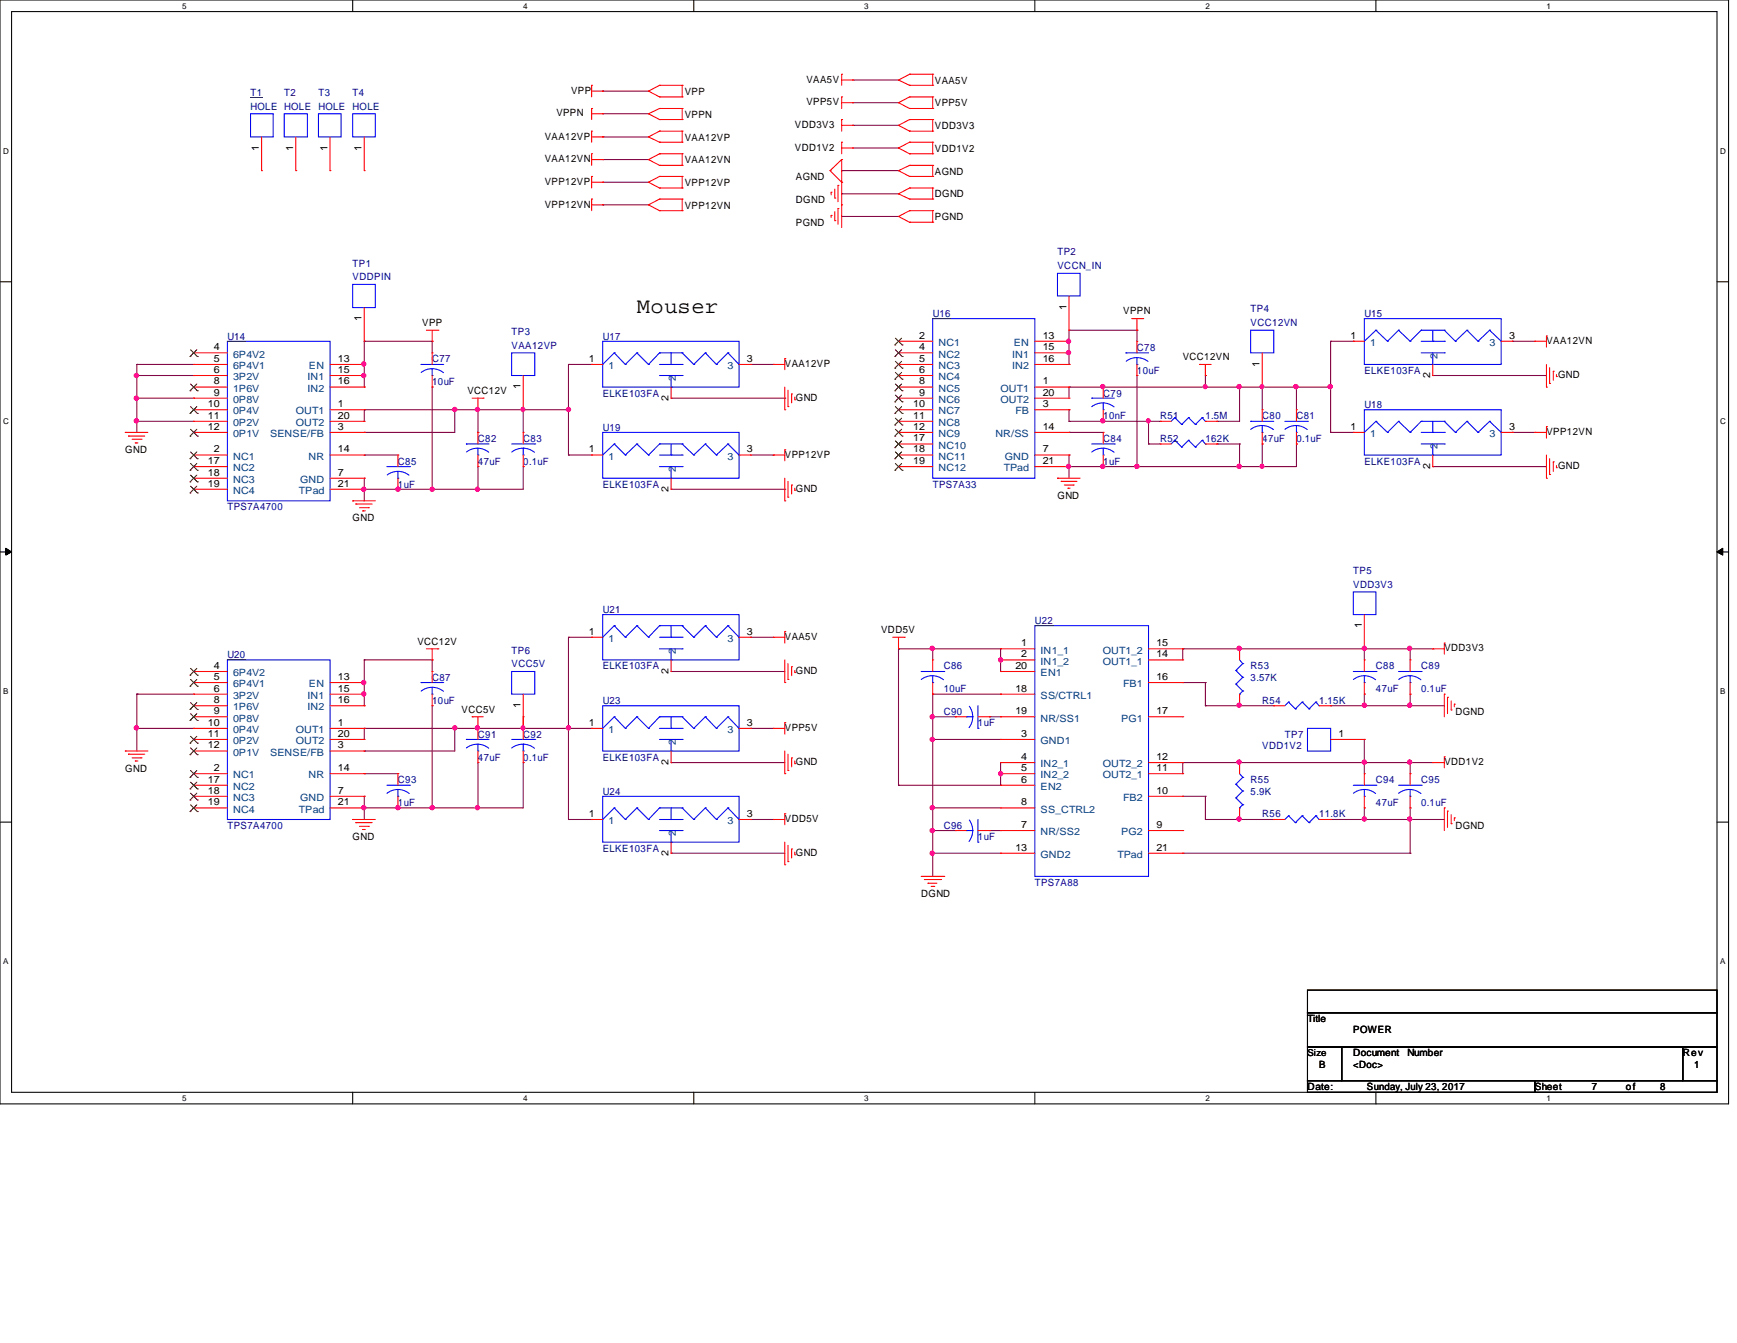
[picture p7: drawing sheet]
<svg xmlns="http://www.w3.org/2000/svg" width="279mm" height="216mm" viewBox="0 0 279 216" stroke-linecap="round" stroke-linejoin="round" font-family="sans-serif">
<defs><g id="words">
<text font-size="3.6" x="102.4" y="50.4">Mouser</text>
<g font-size="1.6" fill="#000080">
<text x="40.3" y="15.5">T1</text>
<text x="40.3" y="17.6">HOLE HOLE</text>
<text x="45.7" y="15.5">T2</text>
<text x="51.2" y="15.5">T3</text>
<text x="51.2" y="17.6">HOLE</text>
<text x="56.7" y="15.5">T4</text>
<text x="56.7" y="17.6">HOLE</text>
<text x="170.1" y="41.1">TP2</text>
<text x="56.7" y="42.9">TP1</text>
<text x="56.7" y="45">VDDPIN</text>
<text x="170.1" y="43.3">VCCN_IN</text>
<text x="82.3" y="53.8">TP3</text>
<text x="150" y="51">U16</text>
<text x="201.2" y="50.2">TP4</text>
<text x="201.2" y="52.4">VCC12VN</text>
<text x="219.5" y="51">U15</text>
<text x="36.6" y="54.6">U14</text>
<text x="69.5" y="58.3">C77</text>
<text x="82.3" y="56">VAA12VP</text>
<text x="96.9" y="54.6">U17</text>
<text x="182.9" y="56.4">C78</text>
<text x="69.5" y="61.9">10uF</text>
<text x="96.9" y="63.8">ELKE103FA</text>
<text x="177.5" y="63.8">C79</text>
<text x="182.9" y="60.1">10uF</text>
<text x="219.5" y="65.5">U18</text>
<text x="219.5" y="60.1">ELKE103FA</text>
<text x="76.9" y="71">C82</text>
<text x="84.2" y="71">C83</text>
<text x="96.9" y="69.3">U19</text>
<text x="177.5" y="67.4">10nF</text>
<text x="177.5" y="71">C84</text>
<text x="186.6" y="71">R52</text>
<text x="186.6" y="67.4">R51</text>
<text x="193.9" y="71">162K</text>
<text x="193.9" y="67.4">1.5M</text>
<text x="203" y="67.4">C80</text>
<text x="203" y="71">47uF</text>
<text x="208.5" y="67.4">C81</text>
<text x="208.5" y="71">0.1uF</text>
<text x="64" y="74.7">C85</text>
<text x="76.9" y="74.7">47uF</text>
<text x="84.2" y="74.7">0.1uF</text>
<text x="177.5" y="74.7">1uF</text>
<text x="219.5" y="74.7">ELKE103FA</text>
<text x="36.6" y="82">TPS7A4700</text>
<text x="64" y="78.4">1uF</text>
<text x="96.9" y="78.4">ELKE103FA</text>
<text x="150" y="78.4">TPS7A33</text>
<text x="217.7" y="92.3">TP5</text>
<text x="217.7" y="94.5">VDD3V3</text>
<text x="96.9" y="98.5">U21</text>
<text x="166.5" y="100.3">U22</text>
<text x="36.6" y="105.8">U20</text>
<text x="82.3" y="105.1">TP6</text>
<text x="82.3" y="107.3">VCC5V</text>
<text x="96.9" y="107.6">ELKE103FA</text>
<text x="151.8" y="107.6">C86</text>
<text x="201.2" y="107.6">R53</text>
<text x="221.3" y="107.6">C88</text>
<text x="228.6" y="107.6">C89</text>
<text x="69.5" y="109.5">C87</text>
<text x="69.5" y="113.1">10uF</text>
<text x="96.9" y="113.1">U23</text>
<text x="151.8" y="111.3">10uF</text>
<text x="201.2" y="109.5">3.57K</text>
<text x="203" y="113.1">R54</text>
<text x="212.2" y="113.1">1.15K</text>
<text x="221.3" y="111.3">47uF</text>
<text x="228.6" y="111.3">0.1uF</text>
<text x="76.9" y="118.6">C91</text>
<text x="84.2" y="118.6">C92</text>
<text x="151.8" y="115">C90</text>
<text x="157.3" y="116.8">1uF</text>
<text x="206.7" y="118.6">TP7</text>
<text x="64" y="125.9">C93</text>
<text x="76.9" y="122.3">47uF</text>
<text x="84.2" y="122.3">0.1uF</text>
<text x="96.9" y="122.3">ELKE103FA</text>
<text x="201.2" y="125.9">R55</text>
<text x="203" y="120.4">VDD1V2</text>
<text x="221.3" y="125.9">C94</text>
<text x="228.6" y="125.9">C95</text>
<text x="64" y="129.5">1uF</text>
<text x="96.9" y="127.8">U24</text>
<text x="201.2" y="127.8">5.9K</text>
<text x="203" y="131.4">R56</text>
<text x="212.2" y="131.4">11.8K</text>
<text x="221.3" y="129.5">47uF</text>
<text x="228.6" y="129.5">0.1uF</text>
<text x="36.6" y="133.3">TPS7A4700</text>
<text x="96.9" y="136.9">ELKE103FA</text>
<text x="151.8" y="133.3">C96</text>
<text x="157.3" y="135">1uF</text>
<text x="166.5" y="142.4">TPS7A88</text>
</g>
<g font-size="1.6">
<text x="91.9" y="15.1">VPP</text>
<text x="110.2" y="15.2">VPP</text>
<text x="129.7" y="13.3">VAA5V</text>
<text x="129.7" y="16.9">VPP5V</text>
<text x="150.4" y="13.5">VAA5V</text>
<text x="150.4" y="17.1">VPP5V</text>
<text x="87.6" y="22.4">VAA12VP</text>
<text x="89.5" y="18.7">VPPN</text>
<text x="110.2" y="19">VPPN</text>
<text x="110.2" y="22.6">VAA12VP</text>
<text x="127.8" y="20.6">VDD3V3</text>
<text x="150.4" y="20.7">VDD3V3</text>
<text x="41.7" y="24.2" transform="rotate(-90 41.7 24.2)">1</text>
<text x="47.2" y="24.2" transform="rotate(-90 47.2 24.2)">1</text>
<text x="52.7" y="24.2" transform="rotate(-90 52.7 24.2)">1</text>
<text x="58.2" y="24.2" transform="rotate(-90 58.2 24.2)">1</text>
<text x="87.6" y="26.1">VAA12VN</text>
<text x="87.6" y="29.7">VPP12VP</text>
<text x="110.2" y="26.2">VAA12VN</text>
<text x="110.2" y="29.9">VPP12VP</text>
<text x="127.8" y="24.2">VDD1V2</text>
<text x="128" y="29">AGND</text>
<text x="150.4" y="24.4">VDD1V2</text>
<text x="150.4" y="28.1">AGND</text>
<text x="87.6" y="33.4">VPP12VN</text>
<text x="110.2" y="33.5">VPP12VN</text>
<text x="128" y="32.7">DGND</text>
<text x="150.4" y="31.7">DGND</text>
<text x="150.4" y="35.4">PGND</text>
<text x="128" y="36.3">PGND</text>
<text x="58.2" y="51.6" transform="rotate(-90 58.2 51.6)">1</text>
<text x="67.9" y="52.4">VPP</text>
<text x="171.5" y="49.8" transform="rotate(-90 171.5 49.8)">1</text>
<text x="180.7" y="50.5">VPPN</text>
<text x="34.4" y="56.3">4</text>
<text x="34.4" y="58.2">5</text>
<text x="34.4" y="59.9">6</text>
<text x="54.4" y="59.9">15</text>
<text x="54.4" y="58.2">13</text>
<text x="94.7" y="58.2">1</text>
<text x="120.1" y="58.2">3</text>
<text x="126.2" y="59">VAA12VP</text>
<text x="147.8" y="54.4">2</text>
<text x="147.8" y="56.3">4</text>
<text x="147.8" y="58.2">5</text>
<text x="147.8" y="59.9">6</text>
<text x="167.7" y="56.3">15</text>
<text x="167.7" y="58.2">16</text>
<text x="167.7" y="54.4">13</text>
<text x="190.2" y="57.9">VCC12VN</text>
<text x="202.6" y="58.9" transform="rotate(-90 202.6 58.9)">1</text>
<text x="217.3" y="54.4">1</text>
<text x="242.7" y="54.4">3</text>
<text x="248.8" y="55.3">VAA12VN</text>
<text x="33.4" y="65.4">10</text>
<text x="34.4" y="61.8">8</text>
<text x="34.4" y="63.6">9</text>
<text x="54.4" y="65.4">1</text>
<text x="54.4" y="61.8">16</text>
<text x="75.2" y="63.3">VCC12V</text>
<text x="83.7" y="62.6" transform="rotate(-90 83.7 62.6)">1</text>
<text x="107.5" y="64.4" transform="rotate(-90 107.5 64.4)">2</text>
<text x="128" y="64.4">GND</text>
<text x="146.9" y="65.4">10</text>
<text x="147.8" y="61.8">8</text>
<text x="147.8" y="63.6">9</text>
<text x="167.7" y="61.8">1</text>
<text x="167.7" y="63.6">20</text>
<text x="167.7" y="65.4">3</text>
<text x="230" y="60.8" transform="rotate(-90 230 60.8)">2</text>
<text x="250.6" y="60.8">GND</text>
<text x="33.4" y="67.3">11</text>
<text x="33.4" y="69.1">12</text>
<text x="54.4" y="67.3">20</text>
<text x="54.4" y="69.1">3</text>
<text x="146.9" y="67.3">11</text>
<text x="146.9" y="69.1">12</text>
<text x="146.9" y="71">17</text>
<text x="167.7" y="69.1">14</text>
<text x="217.3" y="69.1">1</text>
<text x="242.7" y="69.1">3</text>
<text x="248.8" y="69.9">VPP12VN</text>
<text x="20.2" y="72.9">GND</text>
<text x="33.4" y="74.6">17</text>
<text x="33.4" y="76.5">18</text>
<text x="34.4" y="72.7">2</text>
<text x="54.4" y="76.5">7</text>
<text x="54.4" y="72.7">14</text>
<text x="94.7" y="72.7">1</text>
<text x="120.1" y="72.7">3</text>
<text x="126.2" y="73.6">VPP12VP</text>
<text x="146.9" y="72.7">18</text>
<text x="146.9" y="74.6">19</text>
<text x="167.7" y="74.6">21</text>
<text x="167.7" y="72.7">7</text>
<text x="230" y="75.4" transform="rotate(-90 230 75.4)">2</text>
<text x="250.6" y="75.4">GND</text>
<text x="33.4" y="78.2">19</text>
<text x="54.4" y="78.2">21</text>
<text x="56.7" y="83.8">GND</text>
<text x="107.5" y="79.1" transform="rotate(-90 107.5 79.1)">2</text>
<text x="128" y="79.1">GND</text>
<text x="170.1" y="80.2">GND</text>
<text x="141.7" y="101.8">VDD5V</text>
<text x="219" y="101" transform="rotate(-90 219 101)">1</text>
<text x="34.4" y="107.5">4</text>
<text x="67.1" y="103.6">VCC12V</text>
<text x="94.7" y="102">1</text>
<text x="120.1" y="102">3</text>
<text x="126.2" y="102.9">VAA5V</text>
<text x="163.3" y="107.5">20</text>
<text x="164.3" y="103.9">1</text>
<text x="164.3" y="105.7">2</text>
<text x="186" y="105.7">14</text>
<text x="186" y="103.9">15</text>
<text x="232.3" y="104.7">VDD3V3</text>
<text x="34.4" y="109.3">5</text>
<text x="34.4" y="111.2">6</text>
<text x="34.4" y="113">8</text>
<text x="54.4" y="111.2">15</text>
<text x="54.4" y="113">16</text>
<text x="54.4" y="109.3">13</text>
<text x="83.7" y="113.8" transform="rotate(-90 83.7 113.8)">1</text>
<text x="107.5" y="108.3" transform="rotate(-90 107.5 108.3)">2</text>
<text x="128" y="108.4">GND</text>
<text x="163.3" y="111.2">18</text>
<text x="186" y="109.3">16</text>
<text x="33.4" y="116.7">10</text>
<text x="33.4" y="118.4">11</text>
<text x="34.4" y="114.8">9</text>
<text x="54.4" y="116.7">1</text>
<text x="54.4" y="118.4">20</text>
<text x="74.3" y="114.6">VCC5V</text>
<text x="94.7" y="116.7">1</text>
<text x="120.1" y="116.7">3</text>
<text x="126.2" y="117.5">VPP5V</text>
<text x="163.3" y="114.8">19</text>
<text x="164.3" y="118.4">3</text>
<text x="186" y="114.8">17</text>
<text x="215.3" y="118.4">1</text>
<text x="234.1" y="115">DGND</text>
<text x="20.2" y="124.1">GND</text>
<text x="33.4" y="120.3">12</text>
<text x="33.4" y="125.8">17</text>
<text x="34.4" y="124">2</text>
<text x="54.4" y="120.3">3</text>
<text x="54.4" y="124">14</text>
<text x="107.5" y="122.9" transform="rotate(-90 107.5 122.9)">2</text>
<text x="128" y="123">GND</text>
<text x="164.3" y="122.2">4</text>
<text x="164.3" y="124">5</text>
<text x="164.3" y="125.8">6</text>
<text x="186" y="124">11</text>
<text x="186" y="122.2">12</text>
<text x="232.3" y="123">VDD1V2</text>
<text x="33.4" y="127.6">18</text>
<text x="33.4" y="129.5">19</text>
<text x="54.4" y="127.6">7</text>
<text x="54.4" y="129.5">21</text>
<text x="94.7" y="131.3">1</text>
<text x="120.1" y="131.3">3</text>
<text x="164.3" y="129.5">8</text>
<text x="186" y="127.6">10</text>
<text x="56.7" y="135">GND</text>
<text x="107.5" y="137.6" transform="rotate(-90 107.5 137.6)">2</text>
<text x="126.2" y="132.2">VDD5V</text>
<text x="128" y="137.6">GND</text>
<text x="163.3" y="136.7">13</text>
<text x="164.3" y="133.1">7</text>
<text x="186" y="133.1">9</text>
<text x="186" y="136.7">21</text>
<text x="234.1" y="133.3">DGND</text>
<text x="148.2" y="144.2">DGND</text>
<text x="210.3" y="164.3">Title</text>
<text x="217.7" y="166.1">POWER</text>
<text x="212.2" y="171.6">B</text>
<text x="217.7" y="169.8">Document</text>
<text x="217.7" y="171.6">&lt;Doc&gt;</text>
<text x="226.4" y="169.8">Number</text>
<text x="270.7" y="169.8">Rev</text>
<text x="272.5" y="171.6">1</text>
<text x="210.3" y="175.3">Date:</text>
<text x="219.9" y="175.3">Sunday, July 23, 2017</text>
<text x="246.9" y="175.3">Sheet</text>
<text x="256" y="175.3">7</text>
<text x="261.5" y="175.3">of</text>
<text x="267" y="175.3">8</text>
</g>
<g font-size="1.6" fill="#004080">
<text x="37.5" y="57.5">6P4V2</text>
<text x="37.5" y="59.4">6P4V1</text>
<text x="49.7" y="59.4">EN</text>
<text x="97.9" y="59.4">1</text>
<text x="117" y="59.4">3</text>
<text x="151" y="55.6">NC1</text>
<text x="151" y="57.5">NC2</text>
<text x="151" y="59.4">NC3</text>
<text x="162.8" y="57.5">IN1</text>
<text x="162.8" y="59.4">IN2</text>
<text x="163.1" y="55.6">EN</text>
<text x="220.4" y="55.6">1</text>
<text x="231.2" y="57.7" transform="rotate(-90 231.2 57.7)">2</text>
<text x="239.6" y="55.6">3</text>
<text x="37.5" y="61.1">3P2V</text>
<text x="37.5" y="63">1P6V</text>
<text x="37.5" y="64.8">0P8V</text>
<text x="49.4" y="61.1">IN1</text>
<text x="49.4" y="63">IN2</text>
<text x="108.7" y="61.3" transform="rotate(-90 108.7 61.3)">2</text>
<text x="151" y="63">NC5</text>
<text x="151" y="64.8">NC6</text>
<text x="151" y="61.1">NC4</text>
<text x="161" y="63">OUT1</text>
<text x="161" y="64.8">OUT2</text>
<text x="37.5" y="66.6">0P4V</text>
<text x="37.5" y="68.5">0P2V</text>
<text x="37.5" y="70.3">0P1V</text>
<text x="43.4" y="70.3">SENSE/FB</text>
<text x="47.6" y="66.6">OUT1</text>
<text x="47.6" y="68.5">OUT2</text>
<text x="151" y="66.6">NC7</text>
<text x="151" y="68.5">NC8</text>
<text x="151" y="70.3">NC9</text>
<text x="160.1" y="70.3">NR/SS</text>
<text x="163.3" y="66.6">FB</text>
<text x="220.4" y="70.3">1</text>
<text x="239.6" y="70.3">3</text>
<text x="37.5" y="73.9">NC1</text>
<text x="37.5" y="75.8">NC2</text>
<text x="37.5" y="77.6">NC3</text>
<text x="48.3" y="77.6">GND</text>
<text x="49.6" y="73.9">NR</text>
<text x="97.9" y="73.9">1</text>
<text x="108.7" y="75.9" transform="rotate(-90 108.7 75.9)">2</text>
<text x="117" y="73.9">3</text>
<text x="151" y="72.1">NC10</text>
<text x="151" y="73.9">NC11</text>
<text x="151" y="75.8">NC12</text>
<text x="161.5" y="75.8">TPad</text>
<text x="161.6" y="73.9">GND</text>
<text x="231.2" y="72.2" transform="rotate(-90 231.2 72.2)">2</text>
<text x="37.5" y="79.4">NC4</text>
<text x="48.1" y="79.4">TPad</text>
<text x="97.9" y="103.2">1</text>
<text x="108.7" y="105.2" transform="rotate(-90 108.7 105.2)">2</text>
<text x="117" y="103.2">3</text>
<text x="167.4" y="105.1">IN1_1</text>
<text x="167.4" y="106.8">IN1_2</text>
<text x="177.4" y="106.8">OUT1_1</text>
<text x="177.4" y="105.1">OUT1_2</text>
<text x="37.5" y="108.7">6P4V2</text>
<text x="37.5" y="110.5">6P4V1</text>
<text x="37.5" y="112.4">3P2V</text>
<text x="49.4" y="112.4">IN1</text>
<text x="49.7" y="110.5">EN</text>
<text x="167.4" y="112.4">SS/CTRL1</text>
<text x="167.4" y="108.7">EN1</text>
<text x="180.7" y="110.5">FB1</text>
<text x="37.5" y="114.2">1P6V</text>
<text x="37.5" y="116">0P8V</text>
<text x="37.5" y="117.9">0P4V</text>
<text x="37.5" y="119.6">0P2V</text>
<text x="47.6" y="117.9">OUT1</text>
<text x="47.6" y="119.6">OUT2</text>
<text x="49.4" y="114.2">IN2</text>
<text x="97.9" y="117.9">1</text>
<text x="108.7" y="119.8" transform="rotate(-90 108.7 119.8)">2</text>
<text x="117" y="117.9">3</text>
<text x="167.4" y="119.6">GND1</text>
<text x="167.4" y="116">NR/SS1</text>
<text x="180.3" y="116">PG1</text>
<text x="37.5" y="125.1">NC1</text>
<text x="37.5" y="121.5">0P1V</text>
<text x="43.4" y="121.5">SENSE/FB</text>
<text x="49.6" y="125.1">NR</text>
<text x="167.4" y="123.4">IN2_1</text>
<text x="167.4" y="125.1">IN2_2</text>
<text x="177.4" y="125.1">OUT2_1</text>
<text x="177.4" y="123.4">OUT2_2</text>
<text x="37.5" y="127">NC2</text>
<text x="37.5" y="128.8">NC3</text>
<text x="37.5" y="130.6">NC4</text>
<text x="48.1" y="130.6">TPad</text>
<text x="48.3" y="128.8">GND</text>
<text x="167.4" y="127">EN2</text>
<text x="167.4" y="130.6">SS_CTRL2</text>
<text x="180.7" y="128.8">FB2</text>
<text x="97.9" y="132.5">1</text>
<text x="108.7" y="134.5" transform="rotate(-90 108.7 134.5)">2</text>
<text x="117" y="132.5">3</text>
<text x="167.4" y="134.3">NR/SS2</text>
<text x="167.4" y="137.9">GND2</text>
<text x="179.7" y="137.9">TPad</text>
<text x="180.3" y="134.3">PG2</text>
</g>
<text font-size="1.5" x="210.3" y="169.8">Size</text>
<g font-size="1.3">
<text x="29.3" y="1.4">5</text>
<text x="84.2" y="1.4">4</text>
<text x="139" y="1.4">3</text>
<text x="193.9" y="1.4">2</text>
<text x="248.8" y="1.4">1</text>
<text x=".5" y="24.7">D</text>
<text x="276.7" y="24.7">D</text>
<text x=".5" y="68.2">C</text>
<text x="276.7" y="68.2">C</text>
<text x=".5" y="111.6">B</text>
<text x="276.7" y="111.6">B</text>
<text x=".5" y="155">A</text>
<text x="276.7" y="155">A</text>
<text x="29.3" y="177">5</text>
<text x="84.2" y="177">4</text>
<text x="139" y="177">3</text>
<text x="193.9" y="177">2</text>
<text x="248.8" y="177">1</text>
</g>
</g></defs>
<path d="M0 0h278v177.5h-278zM1.9 1.9h274.3v173.7h-274.3z" fill="none" stroke="#000" stroke-width=".17"/>
<g fill="#fff">
<path d="M29.3 .3h.7v1.4h-.7z"/>
<path d="M29.3 175.9h.7v1.4h-.7z"/>
</g>
<path d="M56.7 0v1.9M56.7 175.6v1.9" fill="none" stroke="#000" stroke-width=".17"/>
<g fill="#fff">
<path d="M84.2 .3h.6v1.4h-.6z"/>
<path d="M84.2 175.9h.6v1.4h-.6z"/>
</g>
<path d="M111.6 0v1.9M111.6 175.6v1.9" fill="none" stroke="#000" stroke-width=".17"/>
<g fill="#fff">
<path d="M139 .3h.7v1.4h-.7z"/>
<path d="M139 175.9h.7v1.4h-.7z"/>
</g>
<path d="M166.5 0v1.9M166.5 175.6v1.9" fill="none" stroke="#000" stroke-width=".17"/>
<g fill="#fff">
<path d="M193.9 .3h.7v1.4h-.7z"/>
<path d="M193.9 175.9h.7v1.4h-.7z"/>
</g>
<path d="M221.3 0v1.9M221.3 175.6v1.9" fill="none" stroke="#000" stroke-width=".17"/>
<g fill="#fff">
<path d="M248.8 .3h.6v1.4h-.6z"/>
<path d="M248.8 175.9h.6v1.4h-.6z"/>
<path d="M.5 23.5h.9v1.5h-.9z"/>
<path d="M276.7 23.5h.9v1.5h-.9z"/>
<path d="M.5 67h.9v1.4h-.9z"/>
<path d="M276.7 67h.9v1.4h-.9z"/>
</g>
<path d="M0 45.3h1.9M276.2 45.3h1.8" fill="none" stroke="#000" stroke-width=".17"/>
<g fill="#fff">
<path d="M.5 110.4h.9v1.4h-.9z"/>
<path d="M276.7 110.4h.8v1.4h-.8z"/>
</g>
<path d="M0 88.7h1.9M276.2 88.7h1.8" fill="none" stroke="#000" stroke-width=".17"/>
<path d="M.9 88.1l1 .6-1 .5zM276.2 88.7l.9-.6v1.1z" fill="#000"/>
<path d="M.9 88.1l1 .6-1 .5zM276.2 88.7l.9-.6v1.1z" fill="none" stroke="#000" stroke-width=".16"/>
<g fill="#fff">
<path d="M.5 153.8h.8v1.5h-.8z"/>
<path d="M276.7 153.8h.8v1.5h-.8z"/>
</g>
<path d="M0 132.2h1.9M276.2 132.2h1.8" fill="none" stroke="#000" stroke-width=".17"/>
<g fill="none" stroke="#800040" stroke-width=".17">
<path d="M96.9 14.6h.1M96.9 18.3h.1M96.9 14.6h7.4M96.9 18.3h7.4M137.2 12.9h.1M137.2 12.9h7.3M96.9 22h.1M96.9 25.7h.1M96.9 22h7.4M96.9 25.7h7.4M135.4 27.4h.1M135.4 31.2h.1"/>
<path d="M135.4 34.8h.1M135.4 27.4h9.1M135.4 31.2h9.1M135.4 34.8h9.1M137.2 20.2h.1M137.2 23.8h.1M137.2 20.2h7.3M137.2 23.8h7.3M58.6 73.2h.1M58.6 76.9h.1M58.6 78.7h.1M58.6 73.2h5.4"/>
<path d="M58.6 76.9v1.8M58.6 78.7h5.4M144.5 104.3h.1M144.5 104.3h5.5M150 104.3h.1M150 104.3v1.8"/>
</g>
<circle cx="58.5" cy="78.7" r=".34" fill="#f0f"/>
<circle cx="58.5" cy="78.7" r=".34" fill="none" stroke="#f0f" stroke-width=".17"/>
<path d="M58.6 78.7h.1M58.6 65.9h.1M58.6 78.7v1.8M58.6 65.9h14.6" fill="none" stroke="#800040" stroke-width=".17"/>
<circle cx="73.2" cy="65.8" r=".34" fill="#f0f"/>
<circle cx="73.2" cy="65.8" r=".34" fill="none" stroke="#f0f" stroke-width=".17"/>
<g fill="none" stroke="#800040" stroke-width=".17">
<path d="M58.6 58.6h.1M58.6 54.9v3.7M58.6 65.9h.1M58.6 69.5h.1M58.6 65.9v1.8M58.6 69.5h14.6M64 78.7h.1M64 78.7h5.5M73.2 65.9h.1M73.2 65.9h11M76.9 65.9h.1M84.2 75h.1"/>
<path d="M84.2 75v3.7"/>
</g>
<circle cx="64" cy="78.7" r=".34" fill="#f0f"/>
<circle cx="64" cy="78.7" r=".34" fill="none" stroke="#f0f" stroke-width=".17"/>
<path d="M69.5 62.2h.1M69.5 78.7h.1M69.5 78.7h14.7M69.5 62.2v16.5M76.9 75h.1M76.9 78.7h.1M76.9 75v3.7" fill="none" stroke="#800040" stroke-width=".17"/>
<circle cx="76.8" cy="78.7" r=".34" fill="#f0f"/>
<circle cx="76.8" cy="78.7" r=".34" fill="none" stroke="#f0f" stroke-width=".17"/>
<circle cx="69.5" cy="78.7" r=".34" fill="#f0f"/>
<circle cx="69.5" cy="78.7" r=".34" fill="none" stroke="#f0f" stroke-width=".17"/>
<path d="M22 67.7h.1M22 67.7h9.2M22 67.7v1.8" fill="none" stroke="#800040" stroke-width=".17"/>
<circle cx="21.9" cy="67.6" r=".34" fill="#f0f"/>
<circle cx="21.9" cy="67.6" r=".34" fill="none" stroke="#f0f" stroke-width=".17"/>
<path d="M22 58.6h.1M22 58.6h9.2M22 58.6v1.8" fill="none" stroke="#800040" stroke-width=".17"/>
<circle cx="21.9" cy="60.4" r=".34" fill="#f0f"/>
<circle cx="21.9" cy="60.4" r=".34" fill="none" stroke="#f0f" stroke-width=".17"/>
<path d="M22 60.4h.1M22 64h.1M22 60.4h9.2M22 60.4v7.3M22 64h9.2" fill="none" stroke="#800040" stroke-width=".17"/>
<circle cx="21.9" cy="64" r=".34" fill="#f0f"/>
<circle cx="21.9" cy="64" r=".34" fill="none" stroke="#f0f" stroke-width=".17"/>
<path d="M172 73.2h.1M172 69.5h.1M172 75h.1M172 73.2v3.7M172 69.5h5.5M172 75h5.5" fill="none" stroke="#800040" stroke-width=".17"/>
<circle cx="177.4" cy="75" r=".34" fill="#f0f"/>
<circle cx="177.4" cy="75" r=".34" fill="none" stroke="#f0f" stroke-width=".17"/>
<circle cx="171.9" cy="75" r=".34" fill="#f0f"/>
<circle cx="171.9" cy="75" r=".34" fill="none" stroke="#f0f" stroke-width=".17"/>
<path d="M203 62.2h.1M203 62.2h5.5" fill="none" stroke="#800040" stroke-width=".17"/>
<circle cx="203" cy="62.1" r=".32" fill="#f0f"/>
<circle cx="203" cy="62.1" r=".32" fill="none" stroke="#f0f" stroke-width=".17"/>
<path d="M172 62.2h.1M172 62.2h5.5" fill="none" stroke="#800040" stroke-width=".17"/>
<circle cx="177.4" cy="62.1" r=".34" fill="#f0f"/>
<circle cx="177.4" cy="62.1" r=".34" fill="none" stroke="#f0f" stroke-width=".17"/>
<path d="M172 53.1h.1M172 54.9h.1M172 53.1v1.8M172 53.1h10.9M172 62.2h.1M172 62.2v1.8M177.5 75h.1M177.5 75h5.4M208.5 71.4h.1M208.5 71.4v3.6" fill="none" stroke="#800040" stroke-width=".17"/>
<circle cx="171.9" cy="54.9" r=".34" fill="#f0f"/>
<circle cx="171.9" cy="54.9" r=".34" fill="none" stroke="#f0f" stroke-width=".17"/>
<path d="M182.9 75h.1M182.9 60.4h.1M182.9 75h16.5M182.9 60.4v14.6M203 75h.1M203 71.4h.1M203 75h5.5M203 71.4v3.6" fill="none" stroke="#800040" stroke-width=".17"/>
<circle cx="182.9" cy="75" r=".34" fill="#f0f"/>
<circle cx="182.9" cy="75" r=".34" fill="none" stroke="#f0f" stroke-width=".17"/>
<path d="M182.9 53.1h.1M182.9 53.1v1.8M58.6 128h.1M58.6 128v1.9" fill="none" stroke="#800040" stroke-width=".17"/>
<circle cx="58.5" cy="129.8" r=".34" fill="#f0f"/>
<circle cx="58.5" cy="129.8" r=".34" fill="none" stroke="#f0f" stroke-width=".17"/>
<path d="M58.6 124.4h.1M58.6 129.9h.1M58.6 124.4h5.4M58.6 129.9v1.8M58.6 129.9h5.4" fill="none" stroke="#800040" stroke-width=".17"/>
<circle cx="64" cy="129.8" r=".34" fill="#f0f"/>
<circle cx="64" cy="129.8" r=".34" fill="none" stroke="#f0f" stroke-width=".17"/>
<path d="M76.9 117.1h.1M76.9 117.1h7.3" fill="none" stroke="#800040" stroke-width=".17"/>
<circle cx="84.1" cy="117" r=".32" fill="#f0f"/>
<circle cx="84.1" cy="117" r=".32" fill="none" stroke="#f0f" stroke-width=".17"/>
<circle cx="76.8" cy="117" r=".34" fill="#f0f"/>
<circle cx="76.8" cy="117" r=".34" fill="none" stroke="#f0f" stroke-width=".17"/>
<path d="M58.6 117.1h.1M58.6 117.1h14.6" fill="none" stroke="#800040" stroke-width=".17"/>
<circle cx="73.2" cy="117" r=".34" fill="#f0f"/>
<circle cx="73.2" cy="117" r=".34" fill="none" stroke="#f0f" stroke-width=".17"/>
<g fill="none" stroke="#800040" stroke-width=".17">
<path d="M58.6 117.1h.1M58.6 109.7h.1M58.6 106.1h.1M58.6 106.1v3.6M58.6 117.1v1.8M58.6 106.1h10.9M73.2 117.1h.1M73.2 117.1h3.7M73.2 117.1v3.6h-14.6M84.2 115.2h.1M84.2 115.2v1.9M58.6 120.7h.1"/>
<path d="M64 129.9h.1M69.5 129.9h.1M76.9 129.9h.1M76.9 122.6h.1M76.9 122.6v7.3M84.2 122.6h.1M84.2 122.6v7.3h-20.2"/>
</g>
<circle cx="76.8" cy="129.8" r=".34" fill="#f0f"/>
<circle cx="76.8" cy="129.8" r=".34" fill="none" stroke="#f0f" stroke-width=".17"/>
<circle cx="69.5" cy="129.8" r=".34" fill="#f0f"/>
<circle cx="69.5" cy="129.8" r=".34" fill="none" stroke="#f0f" stroke-width=".17"/>
<path d="M22 111.6h.1M22 111.6v5.5M69.5 113.5h.1M69.5 113.5v16.4" fill="none" stroke="#800040" stroke-width=".17"/>
<circle cx="21.9" cy="117" r=".34" fill="#f0f"/>
<circle cx="21.9" cy="117" r=".34" fill="none" stroke="#f0f" stroke-width=".17"/>
<g fill="none" stroke="#800040" stroke-width=".17">
<path d="M58.6 54.9h.1M58.6 54.9h10.9M69.5 54.9h.1M69.5 54.9v1.8M195.7 67.7h.1M199.4 62.2h.1M199.4 62.2v5.5h-3.7M22 111.6h.1M22 117.1h.1M22 111.6h9.2M22 117.1h9.2M22 117.1v3.6"/>
<path d="M69.5 106.1h.1M69.5 106.1v1.8M84.2 117.1h7.2M91.4 117.1h.1M150 118.9h.1M150 118.9v11M150 118.9h11M150 137.2h.1M150 137.2v3.7M150 137.2h11"/>
</g>
<circle cx="199.3" cy="62.1" r=".34" fill="#f0f"/>
<circle cx="199.3" cy="62.1" r=".34" fill="none" stroke="#f0f" stroke-width=".17"/>
<path d="M172 67.7h.1M172 67.7h5.5M199.4 62.2h.1M199.4 62.2h3.6" fill="none" stroke="#800040" stroke-width=".17"/>
<circle cx="177.4" cy="67.6" r=".34" fill="#f0f"/>
<circle cx="177.4" cy="67.6" r=".34" fill="none" stroke="#f0f" stroke-width=".17"/>
<path d="M184.7 71.4h.1M184.7 67.7h.1M184.7 71.4h1.9M184.7 67.7v3.7" fill="none" stroke="#800040" stroke-width=".17"/>
<circle cx="184.7" cy="67.6" r=".32" fill="#f0f"/>
<circle cx="184.7" cy="67.6" r=".32" fill="none" stroke="#f0f" stroke-width=".17"/>
<path d="M199.4 71.4h.1M199.4 75h.1M199.4 71.4v3.6M199.4 75h3.6" fill="none" stroke="#800040" stroke-width=".17"/>
<circle cx="203" cy="75" r=".32" fill="#f0f"/>
<circle cx="203" cy="75" r=".32" fill="none" stroke="#f0f" stroke-width=".17"/>
<circle cx="199.3" cy="75" r=".34" fill="#f0f"/>
<circle cx="199.3" cy="75" r=".34" fill="none" stroke="#f0f" stroke-width=".17"/>
<g fill="none" stroke="#800040" stroke-width=".17">
<path d="M76.9 69.5h.1M76.9 65.9v3.6M172 65.9h.1M172 65.9v1.8M177.5 67.7h.1M177.5 62.2h16.4M177.5 67.7h9.1M184.7 67.7h.1M193.9 62.2h.1M195.7 71.4h.1M195.7 71.4h3.7M203 62.2h.1"/>
<path d="M203 62.2v3.7M208.5 62.2h.1M208.5 62.2v3.7"/>
</g>
<circle cx="76.8" cy="65.8" r=".34" fill="#f0f"/>
<circle cx="76.8" cy="65.8" r=".34" fill="none" stroke="#f0f" stroke-width=".17"/>
<path d="M73.2 65.9h.1M73.2 65.9v3.6M84.2 65.9h.1M84.2 65.9v3.6" fill="none" stroke="#800040" stroke-width=".17"/>
<circle cx="84.1" cy="65.8" r=".32" fill="#f0f"/>
<circle cx="84.1" cy="65.8" r=".32" fill="none" stroke="#f0f" stroke-width=".17"/>
<path d="M150 111.6h.1M150 111.6h11M150 111.6v3.6" fill="none" stroke="#800040" stroke-width=".17"/>
<circle cx="149.9" cy="115.2" r=".34" fill="#f0f"/>
<circle cx="149.9" cy="115.2" r=".34" fill="none" stroke="#f0f" stroke-width=".17"/>
<path d="M150 129.9h.1M150 129.9h11" fill="none" stroke="#800040" stroke-width=".17"/>
<circle cx="149.9" cy="129.8" r=".34" fill="#f0f"/>
<circle cx="149.9" cy="129.8" r=".34" fill="none" stroke="#f0f" stroke-width=".17"/>
<path d="M150 129.9h.1M150 133.5h.1M150 129.9v7.3M150 133.5h3.7M159.2 133.5h.1M159.2 133.5h1.8" fill="none" stroke="#800040" stroke-width=".17"/>
<circle cx="149.9" cy="137.2" r=".34" fill="#f0f"/>
<circle cx="149.9" cy="137.2" r=".34" fill="none" stroke="#f0f" stroke-width=".17"/>
<circle cx="149.9" cy="133.5" r=".34" fill="#f0f"/>
<circle cx="149.9" cy="133.5" r=".34" fill="none" stroke="#f0f" stroke-width=".17"/>
<path d="M150 115.2h.1M150 115.2h3.7M150 115.2v3.7M159.2 115.2h.1M159.2 115.2h1.8" fill="none" stroke="#800040" stroke-width=".17"/>
<circle cx="149.9" cy="118.9" r=".34" fill="#f0f"/>
<circle cx="149.9" cy="118.9" r=".34" fill="none" stroke="#f0f" stroke-width=".17"/>
<path d="M144.5 104.3h.1M144.5 104.3v21.9M150 104.3h.1M150 104.3h11M144.5 126.2h.1M144.5 126.2h16.5" fill="none" stroke="#800040" stroke-width=".17"/>
<circle cx="149.9" cy="104.2" r=".34" fill="#f0f"/>
<circle cx="149.9" cy="104.2" r=".34" fill="none" stroke="#f0f" stroke-width=".17"/>
<path d="M161 106.1h.1M161 104.3v1.8M190.2 104.3h.1M190.2 104.3v1.8M190.2 104.3h29.3M199.4 104.3h.1M161 124.4h.1M161 122.6v1.8" fill="none" stroke="#800040" stroke-width=".17"/>
<circle cx="219.5" cy="104.2" r=".34" fill="#f0f"/>
<circle cx="219.5" cy="104.2" r=".34" fill="none" stroke="#f0f" stroke-width=".17"/>
<circle cx="199.3" cy="104.2" r=".34" fill="#f0f"/>
<circle cx="199.3" cy="104.2" r=".34" fill="none" stroke="#f0f" stroke-width=".17"/>
<path d="M193.9 113.5h.1M193.9 113.5h11M199.4 113.5h.1" fill="none" stroke="#800040" stroke-width=".17"/>
<circle cx="199.3" cy="113.4" r=".34" fill="#f0f"/>
<circle cx="199.3" cy="113.4" r=".34" fill="none" stroke="#f0f" stroke-width=".17"/>
<path d="M190.2 109.7h.1M190.2 109.7h3.7M193.9 109.7h.1M193.9 109.7v3.8M214 113.5h.1M219.5 104.3h.1M219.5 111.6h.1M219.5 111.6v1.9h-5.5M219.5 104.3v1.8M219.5 104.3h7.3" fill="none" stroke="#800040" stroke-width=".17"/>
<circle cx="219.5" cy="113.4" r=".34" fill="#f0f"/>
<circle cx="219.5" cy="113.4" r=".34" fill="none" stroke="#f0f" stroke-width=".17"/>
<path d="M219.5 113.5h.1M226.8 111.6h.1M226.8 111.6v1.9h-7.3" fill="none" stroke="#800040" stroke-width=".17"/>
<circle cx="226.7" cy="113.4" r=".34" fill="#f0f"/>
<circle cx="226.7" cy="113.4" r=".34" fill="none" stroke="#f0f" stroke-width=".17"/>
<path d="M226.8 113.5h.1M226.8 104.3h.1M226.8 113.5h5.5M226.8 104.3v1.8" fill="none" stroke="#800040" stroke-width=".17"/>
<circle cx="226.7" cy="104.2" r=".34" fill="#f0f"/>
<circle cx="226.7" cy="104.2" r=".34" fill="none" stroke="#f0f" stroke-width=".17"/>
<path d="M226.8 104.3h.1M226.8 104.3h3.7M190.2 122.6h.1M190.2 122.6h29.3M199.4 122.6h.1" fill="none" stroke="#800040" stroke-width=".17"/>
<circle cx="219.5" cy="122.5" r=".34" fill="#f0f"/>
<circle cx="219.5" cy="122.5" r=".34" fill="none" stroke="#f0f" stroke-width=".17"/>
<circle cx="199.3" cy="122.5" r=".34" fill="#f0f"/>
<circle cx="199.3" cy="122.5" r=".34" fill="none" stroke="#f0f" stroke-width=".17"/>
<path d="M190.2 128h.1M190.2 128h3.7M193.9 128h.1M193.9 128v3.7M199.4 131.7h.1M199.4 131.7h5.5" fill="none" stroke="#800040" stroke-width=".17"/>
<circle cx="199.3" cy="131.7" r=".34" fill="#f0f"/>
<circle cx="199.3" cy="131.7" r=".34" fill="none" stroke="#f0f" stroke-width=".17"/>
<path d="M193.9 131.7h.1M193.9 131.7h5.5M214 131.7h.1M214 131.7h12.8M219.5 122.6h.1M219.5 131.7h.1M219.5 129.9h.1M219.5 122.6h7.3M219.5 122.6v1.8M219.5 129.9v1.8" fill="none" stroke="#800040" stroke-width=".17"/>
<circle cx="219.5" cy="131.7" r=".34" fill="#f0f"/>
<circle cx="219.5" cy="131.7" r=".34" fill="none" stroke="#f0f" stroke-width=".17"/>
<path d="M226.8 131.7h.1M226.8 129.9h.1M226.8 122.6h.1M226.8 131.7h5.5M226.8 122.6v1.8M226.8 129.9v1.8M226.8 122.6h3.7" fill="none" stroke="#800040" stroke-width=".17"/>
<circle cx="226.7" cy="122.5" r=".34" fill="#f0f"/>
<circle cx="226.7" cy="122.5" r=".34" fill="none" stroke="#f0f" stroke-width=".17"/>
<path d="M91.4 58.6h.1M91.4 58.6v14.6M91.4 58.6h3.8M95.2 58.6h.1M84.2 65.9h7.2M91.4 65.9h.1M91.4 73.2h.1M91.4 73.2h3.8M219.5 118.9h.1M219.5 118.9v3.7M190.2 122.6h.1M190.2 122.6v1.8" fill="none" stroke="#800040" stroke-width=".17"/>
<circle cx="91.4" cy="65.8" r=".34" fill="#f0f"/>
<circle cx="91.4" cy="65.8" r=".34" fill="none" stroke="#f0f" stroke-width=".17"/>
<path d="M120.7 58.6h3.7M124.4 58.6h.1M107.9 78.7h18.3M107.9 64h18.3M120.7 73.2h3.7M124.4 73.2h.1M126.2 78.7h.1M126.2 64h.1M193.9 60.4h.1M193.9 60.4v1.8" fill="none" stroke="#800040" stroke-width=".17"/>
<circle cx="193.8" cy="62.1" r=".32" fill="#f0f"/>
<circle cx="193.8" cy="62.1" r=".32" fill="none" stroke="#f0f" stroke-width=".17"/>
<path d="M243.2 54.9h.1M243.2 54.9h3.7M193.9 62.2h.1M193.9 62.2h5.5M208.5 62.2h5.5M214 62.2h.1M230.5 60.4h.1M230.5 75h.1M230.5 60.4h18.3M230.5 75h18.3M243.2 69.5h.1M243.2 69.5h3.7" fill="none" stroke="#800040" stroke-width=".17"/>
<circle cx="208.4" cy="62.1" r=".34" fill="#f0f"/>
<circle cx="208.4" cy="62.1" r=".34" fill="none" stroke="#f0f" stroke-width=".17"/>
<circle cx="214" cy="62.1" r=".34" fill="#f0f"/>
<circle cx="214" cy="62.1" r=".34" fill="none" stroke="#f0f" stroke-width=".17"/>
<g fill="none" stroke="#800040" stroke-width=".17">
<path d="M214 54.9h.1M214 54.9v14.6M214 54.9h3.7M217.7 54.9h.1M214 69.5h.1M214 62.2h.1M214 69.5h3.7M91.4 102.4h.1M91.4 117.1h.1M91.4 102.4h3.8M91.4 102.4v14.7M107.9 107.9h.1"/>
<path d="M107.9 107.9h18.3M120.7 102.4h.1M120.7 117.1h.1M120.7 102.4h3.7M120.7 117.1h3.7M91.4 131.7h.1M91.4 131.7h3.8M107.9 122.6h.1M107.9 137.2h.1M107.9 122.6h18.3M107.9 137.2h18.3M120.7 131.7h.1"/>
<path d="M120.7 131.7h3.7"/>
</g>
<circle cx="91.4" cy="117" r=".34" fill="#f0f"/>
<circle cx="91.4" cy="117" r=".34" fill="none" stroke="#f0f" stroke-width=".17"/>
<path d="M137.2 16.5h.1M137.2 16.5h7.3M96.9 29.3h.1M96.9 32.9h.1M96.9 29.3h7.4M96.9 32.9h7.4M58.6 58.6v1.8M58.6 60.4h.1M91.4 117.1h.1M91.4 117.1h3.8M91.4 117.1v14.6M91.4 131.7h.1" fill="none" stroke="#800040" stroke-width=".17"/>
<circle cx="58.5" cy="58.5" r=".34" fill="#f0f"/>
<circle cx="58.5" cy="58.5" r=".34" fill="none" stroke="#f0f" stroke-width=".17"/>
<circle cx="58.5" cy="60.4" r=".34" fill="#f0f"/>
<circle cx="58.5" cy="60.4" r=".34" fill="none" stroke="#f0f" stroke-width=".17"/>
<path d="M58.6 62.2h.1M58.6 60.4v1.8M58.6 111.6h.1M58.6 109.7v1.9" fill="none" stroke="#800040" stroke-width=".17"/>
<circle cx="58.5" cy="109.7" r=".34" fill="#f0f"/>
<circle cx="58.5" cy="109.7" r=".34" fill="none" stroke="#f0f" stroke-width=".17"/>
<path d="M58.6 113.5h.1M58.6 111.6v1.9" fill="none" stroke="#800040" stroke-width=".17"/>
<circle cx="58.5" cy="111.5" r=".34" fill="#f0f"/>
<circle cx="58.5" cy="111.5" r=".34" fill="none" stroke="#f0f" stroke-width=".17"/>
<path d="M172 56.7h.1M172 58.6h.1M172 54.9v3.7" fill="none" stroke="#800040" stroke-width=".17"/>
<circle cx="171.9" cy="56.7" r=".34" fill="#f0f"/>
<circle cx="171.9" cy="56.7" r=".34" fill="none" stroke="#f0f" stroke-width=".17"/>
<path d="M161 107.9h.1M161 106.1v1.8" fill="none" stroke="#800040" stroke-width=".17"/>
<circle cx="161" cy="106.1" r=".34" fill="#f0f"/>
<circle cx="161" cy="106.1" r=".34" fill="none" stroke="#f0f" stroke-width=".17"/>
<path d="M161 126.2h.1M161 124.4v1.8" fill="none" stroke="#800040" stroke-width=".17"/>
<circle cx="161" cy="124.4" r=".34" fill="#f0f"/>
<circle cx="161" cy="124.4" r=".34" fill="none" stroke="#f0f" stroke-width=".17"/>
<path d="M190.2 137.2h36.6M226.8 137.2h.1M226.8 131.7h.1M226.8 131.7v5.5" fill="none" stroke="#800040" stroke-width=".17"/>
<circle cx="226.7" cy="131.7" r=".34" fill="#f0f"/>
<circle cx="226.7" cy="131.7" r=".34" fill="none" stroke="#f0f" stroke-width=".17"/>
<g fill="none" stroke="#f00" stroke-width=".17">
<path d="M95.2 13.7h.1M95.2 17.4h.1M95.2 14.6h1.7M95.2 13.7v1.9M95.2 17.4v1.8M95.2 18.3h1.7M96.9 14.6h.1M96.9 18.3h.1M104.3 14.6h.1M104.3 18.3h.1M104.3 14.6l1.8 1M104.3 18.3l1.8 .9"/>
<path d="M106.1 13.7h.1M106.1 15.6h.1M106.1 17.4h.1M106.1 19.2h.1M106.1 13.7l-1.8 .9M106.1 13.7h3.6M106.1 15.6h3.6M106.1 17.4l-1.8 .9M106.1 17.4h3.6M106.1 19.2h3.6M109.7 13.7h.1M109.7 15.6h.1"/>
<path d="M109.7 17.4h.1M109.7 19.2h.1M109.7 13.7v1.9M109.7 17.4v1.8M135.4 11.9h.1M135.4 19.2h.1M135.4 15.6h.1M135.4 12.9h1.8M135.4 11.9v1.8M135.4 15.6v1.8M135.4 19.2v1.9M135.4 16.5h1.8"/>
<path d="M137.2 12.9h.1M137.2 16.5h.1M144.5 12.9h.1M144.5 16.5h.1M144.5 12.9l1.8 .8M144.5 16.5l1.8 .9M146.3 11.9h.1M146.3 13.7h.1M146.3 19.2h.1M146.3 15.6h.1M146.3 17.4h.1M146.3 13.7h3.7"/>
<path d="M146.3 15.6h3.7M146.3 17.4h3.7M146.3 19.2h3.7M146.3 11.9l-1.8 1M146.3 11.9h3.7M146.3 19.2l-1.8 1M146.3 15.6l-1.8 .9M150 11.9h.1M150 13.7h.1M150 19.2h.1M150 15.6h.1M150 17.4h.1"/>
<path d="M150 11.9v1.8M150 15.6v1.8M150 19.2v1.9M95.2 21.1h.1M95.2 24.7h.1M95.2 28.4h.1M95.2 32h.1M95.2 21.1v1.8M95.2 24.7v1.9M95.2 28.4v1.8M95.2 32v1.9M95.2 22h1.7"/>
<path d="M95.2 25.7h1.7M95.2 29.3h1.7M95.2 32.9h1.7M96.9 22h.1M96.9 25.7h.1M96.9 29.3h.1M96.9 32.9h.1M104.3 22h.1M104.3 25.7h.1M104.3 29.3h.1M104.3 32.9h.1M104.3 22l1.8 .9"/>
<path d="M104.3 25.7l1.8 .9M104.3 29.3l1.8 .9M104.3 32.9l1.8 1M106.1 21.1h.1M106.1 22.9h.1M106.1 24.7h.1M106.1 26.6h.1M106.1 28.4h.1M106.1 30.2h.1M106.1 32h.1M106.1 33.9h.1M106.1 21.1l-1.8 .9"/>
<path d="M106.1 21.1h3.6M106.1 22.9h3.6M106.1 24.7l-1.8 1M106.1 24.7h3.6M106.1 26.6h3.6M106.1 28.4h3.6M106.1 30.2h3.6M106.1 32h3.6M106.1 33.9h3.6M106.1 28.4l-1.8 .9M106.1 32l-1.8 .9M109.7 21.1h.1"/>
<path d="M109.7 22.9h.1M109.7 24.7h.1M109.7 26.6h.1M109.7 28.4h.1M109.7 30.2h.1M109.7 32h.1M109.7 33.9h.1M109.7 21.1v1.8M109.7 24.7v1.9M109.7 28.4v1.8M109.7 32v1.9M133.5 27.4h.1"/>
<path d="M133.5 27.4l1.9 1.9M133.7 30.9h.1M133.7 34.6h.1M133.7 30.9v.4M133.7 34.6v.4M134.3 31.8h.1M134.3 35.5h.1M134.3 30.4v1.4M134.3 34v1.5M134.8 29.8h.1M134.8 33.5h.1M134.8 29.8v2.6"/>
<path d="M134.8 33.5v2.6M135.4 22.9h.1M135.4 25.7h.1M135.4 29.3h.1M135.4 32.9h.1M135.4 22.9v1.8M135.4 25.7v10.9M135.4 20.2h1.8M135.4 23.8h1.8M135.4 25.7l-1.9 1.7M137.2 20.2h.1M137.2 23.8h.1"/>
<path d="M144.5 20.2h.1M144.5 23.8h.1M144.5 27.4h.1M144.5 31.2h.1M144.5 34.8h.1M144.5 20.2l1.8 .9M144.5 23.8l1.8 .9M144.5 27.4l1.8 1M144.5 31.2l1.8 .8M144.5 34.8l1.8 .9M146.3 21.1h.1M146.3 22.9h.1"/>
<path d="M146.3 24.7h.1M146.3 26.6h.1M146.3 28.4h.1M146.3 30.2h.1M146.3 32h.1M146.3 33.9h.1M146.3 35.7h.1M146.3 21.1h3.7M146.3 22.9h3.7M146.3 24.7h3.7M146.3 26.6h3.7M146.3 22.9l-1.8 .9"/>
<path d="M146.3 26.6l-1.8 .8M146.3 28.4h3.7M146.3 30.2l-1.8 1M146.3 30.2h3.7M146.3 32h3.7M146.3 33.9l-1.8 .9M146.3 33.9h3.7M146.3 35.7h3.7M150 21.1h.1M150 22.9h.1M150 24.7h.1M150 26.6h.1"/>
<path d="M150 28.4h.1M150 30.2h.1M150 32h.1M150 33.9h.1M150 35.7h.1M150 22.9v1.8M150 26.6v1.8M150 30.2v1.8M150 33.9v1.8M31.2 56.7h.1M31.2 58.6h.1M31.2 58.6h5.4"/>
<path d="M31.2 56.7h5.4M53.1 58.6h5.5M58.6 54.9h.1M58.6 58.6h.1M58.6 49.4v5.5M68.6 53.1h1.8M69.5 54.9h.1M69.5 53.1v1.8M70.4 53.1h.1M95.2 58.6h.1M95.2 58.6h1.7M118.9 58.6h1.8"/>
<path d="M120.7 58.6h.1M124.4 58.6h.1M124.4 58.6h1.8M126.2 57.7h.1M126.2 57.7v1.7M172 53.1h.1M172 47.6v5.5M182 51.2h1.8M182.9 53.1h.1M182.9 51.2v1.9M183.8 51.2h.1M193 58.6h.1"/>
<path d="M193 58.6h1.8M193.9 58.6v1.8M203 56.7v5.5M246.9 54.9h.1M246.9 54.9h1.9M248.8 54h.1M248.8 54v1.8M248.8 58.6v3.6M249.3 59.1v2.5M249.9 59.7h.1M249.9 59.7v1.4M20.2 69.5h.1"/>
<path d="M20.2 69.5h3.6M20.7 70.1h.1M20.7 70.1h2.6M21.3 70.6h1.4M21.8 71.2h.1M21.8 71.2h.4M22.7 70.6h.1M31.2 73.2h.1M31.2 60.4h.1M31.2 62.2h.1M31.2 64h.1M31.2 65.9h.1"/>
<path d="M31.2 67.7h.1M31.2 69.5h.1M31.2 75h.1M31.2 76.9h.1M31.2 78.7h.1M31.2 69.5h5.4M31.2 73.2h5.4M31.2 64h5.4M31.2 76.9h5.4M31.2 65.9h5.4M31.2 60.4h5.4M31.2 62.2h5.4"/>
<path d="M31.2 67.7h5.4M31.2 75h5.4M31.2 78.7h5.4M53.1 69.5h5.5M53.1 73.2h5.5M53.1 76.9h5.5M53.1 65.9h5.5M53.1 60.4h5.5M53.1 62.2h5.5M53.1 67.7h5.5M53.1 78.7h5.5M58.6 65.9h.1"/>
<path d="M58.6 69.5h.1M58.6 76.9h.1M58.6 73.2h.1M58.6 60.4h.1M58.6 62.2h.1M58.6 67.7h.1M58.6 78.7h.1M64 73.2h.1M64 78.7h.1M64 73.2v1.8M64 76.9v1.8M75.9 64h1.8"/>
<path d="M76.9 65.9h.1M76.9 64v1.9M77.7 64h.1M95.2 73.2h.1M95.2 73.2h1.7M107.9 64h.1M107.9 78.7h.1M107.9 62.2v1.8M107.9 76.9v1.8M118.9 73.2h1.8M120.7 73.2h.1M124.4 73.2h.1"/>
<path d="M124.4 73.2h1.8M126.2 72.3h.1M126.2 65.9h.1M126.2 62.2v3.7M126.2 72.3v1.8M126.2 76.9v3.6M126.7 65.4h.1M126.7 79.9h.1M126.7 62.7v2.7M126.7 77.4v2.5M127.3 63.3h.1M127.3 78h.1"/>
<path d="M127.3 63.3v1.5M127.3 78v1.4M127.8 64.3h.1M127.8 78.8h.1M127.8 63.8v.5M127.8 78.5v.3M170.1 76.9h.1M170.1 76.9h3.6M170.7 77.4h.1M170.7 77.4h2.5M171.2 78h1.4M171.8 78.5h.1"/>
<path d="M171.8 78.5h.3M172.6 78h.1M177.5 62.2h.1M177.5 67.7h.1M177.5 69.5h.1M177.5 75h.1M177.5 62.2v1.8M177.5 65.9v1.8M177.5 69.5v1.9M177.5 73.2v1.8M186.6 71.4h.1M186.6 71.4h1.8"/>
<path d="M193.9 60.4h.1M193.9 71.4h1.8M195.7 71.4h.1M203 62.2h.1M217.7 69.5h.1M217.7 69.5h1.8M230.5 75h.1M230.5 73.2v1.8M241.5 69.5h1.7M243.2 69.5h.1M246.9 69.5h.1M246.9 69.5h1.9"/>
<path d="M248.8 68.6h.1M248.8 62.2h.1M248.8 76.9h.1M248.8 68.6v1.8M248.8 73.2v3.7M249.3 61.6h.1M249.3 76.3h.1M249.3 73.7v2.6M249.9 74.3h.1M249.9 74.3v1.5M250.4 60.5h.1M250.4 75.2h.1"/>
<path d="M250.4 60.2v.3M250.4 74.8v.4M56.7 80.5h.1M56.7 80.5h3.7M57.2 81h.1M57.2 81h2.7M57.8 81.6h1.5M58.3 82.1h.1M58.3 82.1h.5M59.3 81.6h.1M126.2 80.5h.1M219.5 98.8v5.5"/>
<path d="M31.2 107.9h.1M31.2 109.7h.1M31.2 111.6h.1M31.2 113.5h.1M31.2 115.2h.1M31.2 117.1h.1M31.2 118.9h.1M31.2 115.2h5.4M31.2 117.1h5.4M31.2 113.5h5.4M31.2 118.9h5.4M31.2 109.7h5.4"/>
<path d="M31.2 111.6h5.4M31.2 107.9h5.4M53.1 117.1h5.5M53.1 113.5h5.5M53.1 118.9h5.5M53.1 109.7h5.5M53.1 111.6h5.5M58.6 117.1h.1M58.6 109.7h.1M58.6 111.6h.1M58.6 113.5h.1M58.6 118.9h.1"/>
<path d="M68.6 104.3h1.8M69.5 106.1h.1M69.5 107.9h.1M69.5 113.5h.1M69.5 104.3v1.8M69.5 107.9v1.8M69.5 111.6v1.9M70.4 104.3h.1M75.9 115.2h.1M75.9 115.2h1.8M76.9 117.1h.1M76.9 115.2v1.9"/>
<path d="M84.2 117.1h.1M84.2 117.1v1.8M95.2 102.4h.1M95.2 102.4h1.7M107.9 107.9h.1M107.9 106.1v1.8M118.9 102.4h1.8M120.7 102.4h.1M124.4 102.4h.1M124.4 117.1h.1M124.4 102.4h1.8M124.4 117.1h1.8"/>
<path d="M126.2 101.5h.1M126.2 116.2h.1M126.2 109.7h.1M126.2 101.5v1.9M126.2 106.1v3.6M126.2 116.2v1.8M126.7 109.2h.1M126.7 106.7v2.5M127.3 107.2h.1M127.3 107.2v1.4M127.8 108.1h.1M127.8 107.8v.3"/>
<path d="M143.6 102.4h1.9M144.5 104.3h.1M144.5 102.4v1.9M145.5 102.4h.1M150 106.1h.1M150 111.6h.1M150 106.1v1.8M150 109.7v1.9M161 104.3h.1M161 106.1h.1M161 118.9h.1M161 111.6h.1"/>
<path d="M161 115.2h.1M161 107.9h.1M161 104.3h5.5M161 115.2h5.5M161 106.1h5.5M161 118.9h5.5M161 111.6h5.5M161 107.9h5.5M184.7 104.3h5.5M184.7 115.2h5.5M184.7 106.1h5.5M184.7 109.7h5.5"/>
<path d="M190.2 106.1h.1M190.2 104.3h.1M190.2 109.7h.1M190.2 115.2h.1M199.4 104.3h.1M199.4 113.5h.1M199.4 104.3v1.8M199.4 111.6v1.9M204.9 113.5h.1M204.9 113.5h1.8M212.2 113.5h1.8M214 113.5h.1"/>
<path d="M219.5 106.1h.1M219.5 111.6h.1M219.5 104.3h.1M219.5 106.1v1.8M219.5 109.7v1.9M230.5 104.3h.1M230.5 104.3h1.8M232.3 103.4h.1M232.3 111.6h.1M232.3 103.4v1.8M232.3 111.6v3.6M232.8 112.1h.1"/>
<path d="M232.8 112.1v2.6M233.4 114.1h.1M233.4 112.7v1.4M233.9 113.2h.1M233.9 113.2v.4M20.2 120.7h.1M20.2 120.7h3.6M20.7 121.2h.1M20.7 121.2h2.6M21.3 121.8h1.4M21.8 122.3h.1M21.8 122.3h.4"/>
<path d="M22.7 121.8h.1M31.2 124.4h.1M31.2 120.7h.1M31.2 126.2h.1M31.2 128h.1M31.2 129.9h.1M31.2 120.7h5.4M31.2 124.4h5.4M31.2 126.2h5.4M31.2 129.9h5.4M31.2 128h5.4M53.1 120.7h5.5"/>
<path d="M53.1 124.4h5.5M53.1 129.9h5.5M53.1 128h5.5M56.7 131.7h.1M56.7 131.7h3.7M57.2 132.2h.1M57.2 132.2h2.7M57.8 132.8h1.5M58.3 133.3h.1M58.3 133.3h.5M58.6 120.7h.1M58.6 128h.1"/>
<path d="M58.6 124.4h.1M58.6 129.9h.1M59.3 132.8h.1M84.2 122.6h.1M84.2 120.7v1.9M95.2 131.7h.1M95.2 131.7h1.7M107.9 137.2h.1M107.9 135.4v1.8M118.9 131.7h1.8M120.7 131.7h.1M124.4 131.7h.1"/>
<path d="M124.4 131.7h1.8M126.2 130.8h.1M126.2 124.4h.1M126.2 139h.1M126.2 120.7v3.7M126.2 130.8v1.8M126.2 135.4v3.6M126.7 123.9h.1M126.7 138.5h.1M126.7 121.2v2.7M126.7 135.9v2.6M127.3 121.8h.1"/>
<path d="M127.3 136.5h.1M127.3 121.8v1.5M127.3 136.5v1.4M127.8 122.8h.1M127.8 137.4h.1M127.8 122.3v.5M127.8 137v.4M153.7 133.5h.1M153.7 133.5h1.7M157.3 133.5h1.9M159.2 133.5h.1M161 122.6h.1"/>
<path d="M161 124.4h.1M161 126.2h.1M161 133.5h.1M161 129.9h.1M161 137.2h.1M161 122.6h5.5M161 133.5h5.5M161 124.4h5.5M161 126.2h5.5M161 129.9h5.5M161 137.2h5.5M184.7 122.6h5.5"/>
<path d="M184.7 133.5h5.5M184.7 124.4h5.5M184.7 128h5.5M184.7 137.2h5.5M190.2 133.5h.1M190.2 128h.1M190.2 124.4h.1M190.2 122.6h.1M190.2 137.2h.1M199.4 122.6h.1M199.4 131.7h.1M199.4 122.6v1.8"/>
<path d="M199.4 129.9v1.8M219.5 124.4h.1M219.5 129.9h.1M219.5 124.4v1.8M219.5 128v1.9M230.5 122.6h.1M230.5 122.6h1.8M232.3 121.7h.1M232.3 129.9h.1M232.3 121.7v1.7M232.3 129.9v3.6M232.8 130.4h.1"/>
<path d="M232.8 130.4v2.6M233.4 132.4h.1M233.4 131v1.4M233.9 131.5h.1M233.9 131.5v.4M148.2 140.9h3.6M148.7 141.4h2.6M149.3 142h.1M149.3 142h1.4M149.8 142.5h.4M150.2 142.5h.1M151.3 141.4h.1"/>
<path d="M151.8 140.9h.1"/>
</g>
<path d="M210.3 159.2h65.9v3.6h-65.9zM210.3 162.8h65.9v5.5h-65.9zM210.3 168.3h5.5v5.4h-5.5zM210.3 173.7h36.6v1.9h-36.6zM215.8 168.3h54.9v5.4h-54.9zM246.9 173.7h29.3v1.9h-29.3zM270.7 168.3h5.5v5.4h-5.5z" fill="none" stroke="#000" stroke-width=".17"/>
<g fill="none" stroke="#00f" stroke-width=".17">
<path d="M40.3 18.3h3.6v3.7h-3.6zM36.6 54.9h16.5v25.6h-16.5zM56.7 45.7h3.7v3.7h-3.7zM96.9 54.9h22v7.3h-22zM98.8 56.7h.1M98.8 56.7l-1.9 1.9M98.8 56.7l1.8 1.9M100.6 58.6h.1M102.4 56.7h.1M102.4 56.7l-1.8 1.9M102.4 56.7l1.9 1.9M104.3 58.6h.1"/>
<path d="M106.1 56.7h.1M106.1 56.7l-1.8 1.9M106.1 56.7h3.6M106.1 58.6h3.6M107.9 58.6h.1M107.9 56.7v1.9M109.7 56.7h.1M109.7 58.6h.1M109.7 56.7l1.9 1.9M111.6 58.6h.1M113.5 56.7h.1M113.5 56.7l-1.9 1.9"/>
<path d="M113.5 56.7l1.7 1.9M115.2 58.6h.1M117.1 56.7h.1M117.1 56.7l-1.9 1.9M117.1 56.7l1.8 1.9M118.9 58.6h.1M170.1 43.9h3.6v3.7h-3.6zM201.2 53.1h3.7v3.6h-3.7zM62.2 75h3.7M64 76.9h.1M64 75.8l.8 .1 1 .5M64 75.8l-1.1 .2-.6 .4"/>
<path d="M64 75.8v1.1M65.9 75h.1M96.9 69.5h22v7.4h-22zM98.8 71.4h.1M98.8 71.4l-1.9 1.8M98.8 71.4l1.8 1.8M100.6 73.2h.1M102.4 71.4h.1M102.4 71.4l-1.8 1.8M102.4 71.4l1.9 1.8M104.3 73.2h.1M106.1 71.4h.1"/>
<path d="M106.1 60.4h3.6M106.1 71.4h3.6M106.1 71.4l-1.8 1.8M106.1 73.2h3.6M106.1 75h3.6M107.9 62.2h.1M107.9 73.2h.1M107.9 76.9h.1M107.9 60.4v1.8M107.9 71.4v1.8M107.9 75v1.9M109.7 60.4h.1"/>
<path d="M109.7 71.4h.1M109.7 73.2h.1M109.7 75h.1M109.7 71.4l1.9 1.8M111.6 73.2h.1M113.5 71.4h.1M113.5 71.4l-1.9 1.8M113.5 71.4l1.7 1.8M115.2 73.2h.1M117.1 71.4h.1M117.1 71.4l-1.9 1.8M117.1 71.4l1.8 1.8"/>
<path d="M118.9 73.2h.1M175.6 64h.1M175.6 71.4h3.6M175.6 64h3.6M177.5 65.9h.1M177.5 64.8l-.9 .1-1 .5M177.5 64.8l.7 .1 1 .5M177.5 73.2h.1M177.5 72.1l1.1 .2 .6 .4M177.5 72.1l-.9 .1-1 .5M177.5 64.8v1.1M177.5 72.1v1.1"/>
<path d="M179.2 71.4h.1M189 70.8h.1M189 70.8l-.6 .6M189 70.8l1.1 1.1M190.1 71.9h.1M191.2 70.8h.1M191.2 70.8l-1.1 1.1M191.2 70.8l1.1 1.1M192.3 71.9h.1M193.4 70.8h.1M193.4 70.8l-1.1 1.1M193.4 70.8l.5 .6"/>
<path d="M193.9 71.4h.1M219.5 65.9h22v7.3h-22zM221.3 67.7h.1M221.3 67.7l-1.8 1.8M221.3 67.7l1.9 1.8M223.2 69.5h.1M225 67.7h.1M225 67.7l-1.8 1.8M225 67.7l1.8 1.8M226.8 69.5h.1M228.6 67.7h.1M228.6 67.7l-1.8 1.8"/>
<path d="M228.6 67.7h3.7M228.6 69.5h3.7M228.6 71.4h3.7M230.5 69.5h.1M230.5 73.2h.1M230.5 67.7v1.8M230.5 71.4v1.8M232.3 67.7h.1M232.3 69.5h.1M232.3 71.4h.1M232.3 67.7l1.8 1.8M234.1 69.5h.1"/>
<path d="M236 67.7h.1M236 67.7l-1.9 1.8M236 67.7l1.7 1.8M237.7 69.5h.1M239.6 67.7h.1M239.6 67.7l-1.9 1.8M239.6 67.7l1.9 1.8M241.5 69.5h.1M96.9 98.8h22v7.3h-22zM217.7 95.2h3.6v3.6h-3.6zM36.6 106.1h16.5v25.6h-16.5zM67.7 109.7h.1"/>
<path d="M67.7 109.7h3.7M69.5 111.6h.1M69.5 110.5l-1.1 .2-.7 .4M69.5 110.5l1.2 .2 .6 .4M69.5 110.5v1.1M82.3 118.9h3.7M84.2 119.6l1.1 .3 .7 .4M84.2 119.6l-.9 .1-1 .5M84.2 119.6v1.1M86 118.9h.1M98.8 100.6h.1M98.8 100.6l-1.9 1.8"/>
<path d="M98.8 100.6l1.8 1.8M100.6 102.4h.1M102.4 100.6h.1M102.4 100.6l-1.8 1.8M102.4 100.6l1.9 1.8M104.3 102.4h.1M106.1 100.6h.1M106.1 100.6l-1.8 1.8M106.1 100.6h3.6M106.1 102.4h3.6M106.1 104.3h3.6M107.9 102.4h.1"/>
<path d="M107.9 106.1h.1M107.9 100.6v1.8M107.9 104.3v1.8M109.7 100.6h.1M109.7 102.4h.1M109.7 104.3h.1M109.7 100.6l1.9 1.8M111.6 102.4h.1M113.5 100.6h.1M113.5 100.6l-1.9 1.8M113.5 100.6l1.7 1.8M115.2 102.4h.1"/>
<path d="M117.1 100.6h.1M117.1 100.6l-1.9 1.8M117.1 100.6l1.8 1.8M118.9 102.4h.1M148.2 107.9h3.6M150 109.7h.1M150 108.6l1.1 .3 .7 .4M150 108.6l-.8 .1-1 .5M150 108.6v1.1M151.8 107.9h.1M166.5 100.6h18.2v40.3h-18.2zM198.8 107.8h.1"/>
<path d="M198.8 110h.1M198.8 107.8l1.1 1.1M198.8 110l1.1 1.1M199.4 111.6h.1M199.4 106.1l.5 .6M199.9 106.7h.1M199.9 108.9h.1M199.9 111.1h.1M199.9 106.7l-1.1 1.1M199.9 108.9l-1.1 1.1M199.9 111.1l-.5 .5M207.3 112.9h.1"/>
<path d="M207.3 112.9l-.6 .6M207.3 112.9l1.1 1.1M208.4 114h.1M209.5 112.9h.1M209.5 112.9l-1.1 1.1M209.5 112.9l1.1 1.1M210.6 114h.1M211.7 112.9h.1M211.7 112.9l-1.1 1.1M211.7 112.9l.5 .6M212.2 113.5h.1M217.7 107.9h3.6"/>
<path d="M219.5 109.7h.1M219.5 108.6l.7 .1 1.1 .6M219.5 108.6l-.8 .1-1 .5M219.5 108.6v1.1M221.3 107.9h.1M84.2 120.7h.1M96.9 128h22v7.4h-22zM98.8 129.9h.1M98.8 129.9l-1.9 1.8M98.8 129.9l1.8 1.8M100.6 131.7h.1M102.4 129.9h.1"/>
<path d="M102.4 129.9l-1.8 1.8M102.4 129.9l1.9 1.8M104.3 131.7h.1M106.1 129.9h.1M106.1 129.9l-1.8 1.8M106.1 129.9h3.6M106.1 131.7h3.6M106.1 133.5h3.6M107.9 131.7h.1M107.9 135.4h.1M107.9 129.9v1.8M107.9 133.5v1.9"/>
<path d="M109.7 129.9h.1M109.7 131.7h.1M109.7 133.5h.1M109.7 129.9l1.9 1.8M111.6 131.7h.1M113.5 129.9h.1M113.5 129.9l-1.9 1.8M113.5 129.9l1.7 1.8M115.2 131.7h.1M117.1 129.9h.1M117.1 129.9l-1.9 1.8M117.1 129.9l1.8 1.8"/>
<path d="M118.9 131.7h.1M155.4 133.5h.1M155.4 133.5h1.1M155.9 131.8a2.88 2.88 0 0 1 0 3.5M157.3 135.4h.1M157.3 131.7v3.7M198.8 126.1h.1M198.8 128.3h.1M198.8 126.1l1.1 1.1M198.8 128.3l1.1 1.1M199.4 129.9h.1M199.4 124.4l.5 .6"/>
<path d="M199.9 125h.1M199.9 127.2h.1M199.9 129.4h.1M199.9 125l-1.1 1.1M199.9 127.2l-1.1 1.1M199.9 129.4l-.5 .5M217.7 126.2h3.6M219.5 128h.1M219.5 126.9l.7 .1 1.1 .6M219.5 126.9l-.8 .1-1 .5M219.5 126.9v1.1M221.3 126.2h.1"/>
</g>
<path d="M36.6 54.8h2.9M36.6 106h2.9M166.5 100.5h2.9" fill="none" stroke="#000080" stroke-width=".16"/>
<g fill="none" stroke="#804000" stroke-width=".16">
<path d="M30.6 57.3h.1M30.6 56.2l1.1 1.1M31.7 56.2l-1.1 1.1M31.7 57.3h.1M30.6 73.7h.1M30.6 62.8h.1M30.6 66.5h.1M30.6 70.1h.1M30.6 75.6h.1M30.6 77.5h.1M30.6 79.2h.1M30.6 72.6l1.1 1.1"/>
<path d="M30.6 61.7l1.1 1.1M30.6 65.4l1.1 1.1M30.6 69l1.1 1.1M30.6 74.5l1.1 1.1M30.6 76.4l1.1 1.1M30.6 78.1l1.1 1.1M31.7 72.6l-1.1 1.1M31.7 61.7l-1.1 1.1M31.7 65.4l-1.1 1.1M31.7 69l-1.1 1.1M31.7 74.5l-1.1 1.1M31.7 76.4l-1.1 1.1"/>
<path d="M31.7 78.1l-1.1 1.1M31.7 73.7h.1M31.7 62.8h.1M31.7 66.5h.1M31.7 70.1h.1M31.7 75.6h.1M31.7 77.5h.1M31.7 79.2h.1M30.6 108.5h.1M30.6 110.3h.1M30.6 114h.1M30.6 115.8h.1"/>
<path d="M30.6 119.5h.1M30.6 107.4l1.1 1.1M30.6 109.2l1.1 1.1M30.6 112.9l1.1 1.1M30.6 114.7l1.1 1.1M30.6 118.4l1.1 1.1M31.7 107.4l-1.1 1.1M31.7 109.2l-1.1 1.1M31.7 112.9l-1.1 1.1M31.7 114.7l-1.1 1.1M31.7 118.4l-1.1 1.1M31.7 108.5h.1"/>
<path d="M31.7 110.3h.1M31.7 114h.1M31.7 115.8h.1M31.7 119.5h.1M30.6 125h.1M30.6 121.3h.1M30.6 126.8h.1M30.6 128.6h.1M30.6 130.5h.1M30.6 123.9l1.1 1.1M30.6 120.2l1.1 1.1M30.6 125.7l1.1 1.1"/>
<path d="M30.6 127.5l1.1 1.1M30.6 129.4l1.1 1.1M31.7 123.9l-1.1 1.1M31.7 120.2l-1.1 1.1M31.7 125.7l-1.1 1.1M31.7 127.5l-1.1 1.1M31.7 129.4l-1.1 1.1M31.7 125h.1M31.7 121.3h.1M31.7 126.8h.1M31.7 128.6h.1M31.7 130.5h.1"/>
</g>
<path d="M40.3 15.7h1.9h-1.9z" fill="#000080"/>
<g fill="none" stroke="#f00" stroke-width=".17">
<path d="M42.1 27.4h.1M42.1 22v5.4M47.6 27.4h.1M47.6 22v5.4M53.1 27.4h.1M53.1 22v5.4M58.6 27.4h.1M58.6 22v5.4M69.5 56.7h.1M69.5 56.7v1.9M144.5 54.9h.1M144.5 56.7h.1"/>
<path d="M144.5 58.6h.1M144.5 54.9h5.5M144.5 56.7h5.5M144.5 58.6h5.5M166.5 54.9h5.5M166.5 56.7h5.5M166.5 58.6h5.5M172 54.9h.1M172 56.7h.1M172 58.6h.1M182.9 54.9h.1M182.9 54.9v1.8"/>
<path d="M182.9 58.6v1.8M217.7 54.9h.1M217.7 54.9h1.8M230.5 58.6v1.8M241.5 54.9h1.7M243.2 54.9h.1M69.5 62.2h.1M69.5 60.4v1.8M76.9 69.5h.1M76.9 75h.1M76.9 69.5v1.9M76.9 73.2v1.8"/>
<path d="M84.2 65.9h.1M84.2 69.5h.1M84.2 75h.1M84.2 60.4v5.5M84.2 69.5v1.9M84.2 73.2v1.8M144.5 62.2h.1M144.5 64h.1M144.5 65.9h.1M144.5 67.7h.1M144.5 69.5h.1M144.5 71.4h.1"/>
<path d="M144.5 73.2h.1M144.5 75h.1M144.5 60.4h.1M144.5 62.2h5.5M144.5 65.9h5.5M144.5 64h5.5M144.5 73.2h5.5M144.5 67.7h5.5M144.5 69.5h5.5M144.5 71.4h5.5M144.5 75h5.5M144.5 60.4h5.5"/>
<path d="M166.5 62.2h5.5M166.5 65.9h5.5M166.5 64h5.5M166.5 73.2h5.5M166.5 69.5h5.5M166.5 75h5.5M172 62.2h.1M172 65.9h.1M172 73.2h.1M172 69.5h.1M172 64h.1M172 75h.1"/>
<path d="M182.9 60.4h.1M186.6 67.7h.1M186.6 67.7h1.8M193.9 67.7h1.8M195.7 67.7h.1M203 65.9h.1M203 71.4h.1M203 65.9v1.8M203 69.5v1.9M208.5 65.9h.1M208.5 71.4h.1M208.5 65.9v1.8"/>
<path d="M208.5 69.5v1.9M230.5 60.4h.1M76.9 117.1h.1M76.9 117.1v1.8M84.2 117.1h.1M84.2 111.6v5.5M95.2 117.1h.1M95.2 117.1h1.7M118.9 117.1h1.8M120.7 117.1h.1M153.7 115.2h.1M153.7 115.2h1.7"/>
<path d="M157.3 115.2h1.9M159.2 115.2h.1M214 118.9h5.5M219.5 118.9h.1M226.8 106.1h.1M226.8 111.6h.1M226.8 106.1v1.8M226.8 109.7v1.9M64 124.4h.1M64 129.9h.1M64 124.4v1.8M64 128v1.9"/>
<path d="M76.9 122.6h.1M76.9 120.7v1.9M107.9 122.6h.1M107.9 120.7v1.9M204.9 131.7h.1M204.9 131.7h1.8M212.2 131.7h1.8M214 131.7h.1M226.8 124.4h.1M226.8 129.9h.1M226.8 124.4v1.8M226.8 128v1.9"/>
</g>
<g fill="none" stroke="#00f" stroke-width=".17">
<path d="M45.7 18.3h3.7v3.7h-3.7zM51.2 18.3h3.7v3.7h-3.7zM56.7 18.3h3.7v3.7h-3.7zM67.7 58.6h.1M67.7 58.6h3.7M69.5 59.3l-1.1 .2-.7 .4M69.5 59.3l1.2 .2 .6 .4M69.5 59.3v1.1M82.3 56.7h3.7v3.7h-3.7zM150 51.2h16.5v25.7h-16.5zM181.1 56.7h.1M181.1 56.7h3.6"/>
<path d="M182.9 58.6h.1M182.9 57.5l-1.1 .2-.6 .4M182.9 57.5l.7 .1 1.1 .5M182.9 57.5v1.1M219.5 51.2h22v7.4h-22zM221.3 53.1h.1M221.3 53.1l-1.8 1.8M221.3 53.1l1.9 1.8M223.2 54.9h.1M225 53.1h.1M225 53.1l-1.8 1.8M225 53.1l1.8 1.8"/>
<path d="M226.8 54.9h.1M228.6 53.1h.1M228.6 56.7h3.7M228.6 53.1l-1.8 1.8M228.6 53.1h3.7M228.6 54.9h3.7M230.5 54.9h.1M230.5 58.6h.1M230.5 53.1v1.8M230.5 56.7v1.9M232.3 53.1h.1M232.3 54.9h.1"/>
<path d="M232.3 56.7h.1M232.3 53.1l1.8 1.8M234.1 54.9h.1M236 53.1h.1M236 53.1l-1.9 1.8M236 53.1l1.7 1.8M237.7 54.9h.1M239.6 53.1h.1M239.6 53.1l-1.9 1.8M239.6 53.1l1.9 1.8M241.5 54.9h.1M69.5 60.4h.1"/>
<path d="M75 71.4h.1M75 71.4h3.7M76.9 73.2h.1M76.9 72.1l-.9 .1-1 .5M76.9 72.1l1.1 .2 .6 .4M76.9 72.1v1.1M82.3 71.4h3.7M84.2 73.2h.1M84.2 72.1l.7 .1 1.1 .5M84.2 72.1l-.9 .1-1 .5M84.2 72.1v1.1M86 71.4h.1"/>
<path d="M189 67.1h.1M189 67.1l-.6 .6M189 67.1l1.1 1.1M190.1 68.2h.1M191.2 67.1h.1M191.2 67.1l-1.1 1.1M191.2 67.1l1.1 1.1M192.3 68.2h.1M193.4 67.1h.1M193.4 67.1l-1.1 1.1M193.4 67.1l.5 .6M193.9 67.7h.1"/>
<path d="M201.2 67.7h.1M201.2 67.7h3.7M203 69.5h.1M203 68.4l-.8 .1-1 .5M203 68.4l1.2 .3 .6 .4M203 68.4v1.1M206.7 67.7h3.6M208.5 69.5h.1M208.5 68.4l.8 .1 1 .6M208.5 68.4l-.8 .1-1 .5M208.5 68.4v1.1M210.3 67.7h.1"/>
<path d="M75 118.9h.1M75 118.9h3.7M76.9 119.6l-.9 .1-1 .5M76.9 119.6l.7 .2 1 .5M76.9 119.6v1.1M82.3 107.9h3.7v3.7h-3.7zM96.9 113.5h22v7.2h-22zM98.8 115.2h.1M98.8 115.2l-1.9 1.9M98.8 115.2l1.8 1.9M100.6 117.1h.1M102.4 115.2h.1"/>
<path d="M102.4 115.2l-1.8 1.9M102.4 115.2l1.9 1.9M104.3 117.1h.1M106.1 115.2h.1M106.1 115.2h3.6M106.1 118.9h3.6M106.1 115.2l-1.8 1.9M106.1 117.1h3.6M107.9 117.1h.1M107.9 115.2v1.9M107.9 118.9v1.8M109.7 115.2h.1"/>
<path d="M109.7 117.1h.1M109.7 118.9h.1M109.7 115.2l1.9 1.9M111.6 117.1h.1M113.5 115.2h.1M113.5 115.2l-1.9 1.9M113.5 115.2l1.7 1.9M115.2 117.1h.1M117.1 115.2h.1M117.1 115.2l-1.9 1.9M117.1 115.2l1.8 1.9M118.9 117.1h.1"/>
<path d="M155.4 115.2h.1M155.4 115.2h1.1M155.9 113.5a2.88 2.88 0 0 1 0 3.5M157.3 117.1h.1M157.3 113.5v3.6M210.3 117.1h3.7v3.6h-3.7zM225 107.9h3.6M226.8 109.7h.1M226.8 108.6l1.1 .3 .7 .4M226.8 108.6l-.8 .1-1 .5M226.8 108.6v1.1M228.6 107.9h.1"/>
<path d="M62.2 126.2h3.7M64 128h.1M64 126.9l.8 .1 1 .6M64 126.9l-.7 .1-1.1 .5M64 126.9v1.1M65.9 126.2h.1M76.9 120.7h.1M107.9 120.7h.1M207.3 131.1h.1M207.3 131.1l-.6 .6M207.3 131.1l1.1 1.1M208.4 132.2h.1"/>
<path d="M209.5 131.1h.1M209.5 131.1l-1.1 1.1M209.5 131.1l1.1 1.1M210.6 132.2h.1M211.7 131.1h.1M211.7 131.1l-1.1 1.1M211.7 131.1l.5 .6M212.2 131.7h.1M225 126.2h3.6M226.8 128h.1M226.8 126.9l1.1 .3 .7 .4M226.8 126.9l-.8 .1-1 .5"/>
<path d="M226.8 126.9v1.1M228.6 126.2h.1"/>
</g>
<path d="M150 51.2h3" fill="none" stroke="#000080" stroke-width=".16"/>
<g fill="none" stroke="#804000" stroke-width=".16">
<path d="M143.9 55.5h.1M143.9 57.3h.1M143.9 59.2h.1M144 54.4l1.1 1.1M144 56.2l1.1 1.1M144 58.1l1.1 1.1M144 59.9l1.1 1.1M145 54.4l-1.1 1.1M145 56.2l-1.1 1.1M145 58.1l-1.1 1.1M145 59.9l-1.1 1.1M145.1 55.5h.1"/>
<path d="M145.1 57.3h.1M145.1 59.2h.1M143.9 62.8h.1M143.9 64.6h.1M143.9 66.5h.1M143.9 68.3h.1M143.9 70.1h.1M143.9 72h.1M143.9 73.7h.1M143.9 75.6h.1M143.9 61h.1M144 61.7l1.1 1.1"/>
<path d="M144 63.5l1.1 1.1M144 65.4l1.1 1.1M144 67.2l1.1 1.1M144 69l1.1 1.1M144 70.9l1.1 1.1M144 72.6l1.1 1.1M144 74.5l1.1 1.1M145 61.7l-1.1 1.1M145 63.5l-1.1 1.1M145 65.4l-1.1 1.1M145 67.2l-1.1 1.1M145 69l-1.1 1.1"/>
<path d="M145 70.9l-1.1 1.1M145 72.6l-1.1 1.1M145 74.5l-1.1 1.1M145.1 62.8h.1M145.1 64.6h.1M145.1 66.5h.1M145.1 68.3h.1M145.1 70.1h.1M145.1 72h.1M145.1 73.7h.1M145.1 75.6h.1M145.1 61h.1"/>
</g>
<circle cx="58.5" cy="78.7" r=".34" fill="#f0f"/>
<circle cx="58.5" cy="78.7" r=".34" fill="none" stroke="#f0f" stroke-width=".17"/>
<circle cx="73.2" cy="65.8" r=".34" fill="#f0f"/>
<circle cx="73.2" cy="65.8" r=".34" fill="none" stroke="#f0f" stroke-width=".17"/>
<circle cx="64" cy="78.7" r=".34" fill="#f0f"/>
<circle cx="64" cy="78.7" r=".34" fill="none" stroke="#f0f" stroke-width=".17"/>
<circle cx="76.8" cy="78.7" r=".34" fill="#f0f"/>
<circle cx="76.8" cy="78.7" r=".34" fill="none" stroke="#f0f" stroke-width=".17"/>
<circle cx="69.5" cy="78.7" r=".34" fill="#f0f"/>
<circle cx="69.5" cy="78.7" r=".34" fill="none" stroke="#f0f" stroke-width=".17"/>
<circle cx="21.9" cy="67.6" r=".34" fill="#f0f"/>
<circle cx="21.9" cy="67.6" r=".34" fill="none" stroke="#f0f" stroke-width=".17"/>
<circle cx="21.9" cy="60.4" r=".34" fill="#f0f"/>
<circle cx="21.9" cy="60.4" r=".34" fill="none" stroke="#f0f" stroke-width=".17"/>
<circle cx="21.9" cy="64" r=".34" fill="#f0f"/>
<circle cx="21.9" cy="64" r=".34" fill="none" stroke="#f0f" stroke-width=".17"/>
<circle cx="177.4" cy="75" r=".34" fill="#f0f"/>
<circle cx="177.4" cy="75" r=".34" fill="none" stroke="#f0f" stroke-width=".17"/>
<circle cx="171.9" cy="75" r=".34" fill="#f0f"/>
<circle cx="171.9" cy="75" r=".34" fill="none" stroke="#f0f" stroke-width=".17"/>
<circle cx="203" cy="62.1" r=".32" fill="#f0f"/>
<circle cx="203" cy="62.1" r=".32" fill="none" stroke="#f0f" stroke-width=".17"/>
<circle cx="177.4" cy="62.1" r=".34" fill="#f0f"/>
<circle cx="177.4" cy="62.1" r=".34" fill="none" stroke="#f0f" stroke-width=".17"/>
<circle cx="171.9" cy="54.9" r=".34" fill="#f0f"/>
<circle cx="171.9" cy="54.9" r=".34" fill="none" stroke="#f0f" stroke-width=".17"/>
<circle cx="182.9" cy="75" r=".34" fill="#f0f"/>
<circle cx="182.9" cy="75" r=".34" fill="none" stroke="#f0f" stroke-width=".17"/>
<circle cx="58.5" cy="129.8" r=".34" fill="#f0f"/>
<circle cx="58.5" cy="129.8" r=".34" fill="none" stroke="#f0f" stroke-width=".17"/>
<circle cx="64" cy="129.8" r=".34" fill="#f0f"/>
<circle cx="64" cy="129.8" r=".34" fill="none" stroke="#f0f" stroke-width=".17"/>
<circle cx="84.1" cy="117" r=".32" fill="#f0f"/>
<circle cx="84.1" cy="117" r=".32" fill="none" stroke="#f0f" stroke-width=".17"/>
<circle cx="76.8" cy="117" r=".34" fill="#f0f"/>
<circle cx="76.8" cy="117" r=".34" fill="none" stroke="#f0f" stroke-width=".17"/>
<circle cx="73.2" cy="117" r=".34" fill="#f0f"/>
<circle cx="73.2" cy="117" r=".34" fill="none" stroke="#f0f" stroke-width=".17"/>
<circle cx="76.8" cy="129.8" r=".34" fill="#f0f"/>
<circle cx="76.8" cy="129.8" r=".34" fill="none" stroke="#f0f" stroke-width=".17"/>
<circle cx="69.5" cy="129.8" r=".34" fill="#f0f"/>
<circle cx="69.5" cy="129.8" r=".34" fill="none" stroke="#f0f" stroke-width=".17"/>
<circle cx="21.9" cy="117" r=".34" fill="#f0f"/>
<circle cx="21.9" cy="117" r=".34" fill="none" stroke="#f0f" stroke-width=".17"/>
<circle cx="199.3" cy="62.1" r=".34" fill="#f0f"/>
<circle cx="199.3" cy="62.1" r=".34" fill="none" stroke="#f0f" stroke-width=".17"/>
<circle cx="177.4" cy="67.6" r=".34" fill="#f0f"/>
<circle cx="177.4" cy="67.6" r=".34" fill="none" stroke="#f0f" stroke-width=".17"/>
<circle cx="184.7" cy="67.6" r=".32" fill="#f0f"/>
<circle cx="184.7" cy="67.6" r=".32" fill="none" stroke="#f0f" stroke-width=".17"/>
<circle cx="203" cy="75" r=".32" fill="#f0f"/>
<circle cx="203" cy="75" r=".32" fill="none" stroke="#f0f" stroke-width=".17"/>
<circle cx="199.3" cy="75" r=".34" fill="#f0f"/>
<circle cx="199.3" cy="75" r=".34" fill="none" stroke="#f0f" stroke-width=".17"/>
<circle cx="76.8" cy="65.8" r=".34" fill="#f0f"/>
<circle cx="76.8" cy="65.8" r=".34" fill="none" stroke="#f0f" stroke-width=".17"/>
<circle cx="84.1" cy="65.8" r=".32" fill="#f0f"/>
<circle cx="84.1" cy="65.8" r=".32" fill="none" stroke="#f0f" stroke-width=".17"/>
<circle cx="149.9" cy="115.2" r=".34" fill="#f0f"/>
<circle cx="149.9" cy="115.2" r=".34" fill="none" stroke="#f0f" stroke-width=".17"/>
<circle cx="149.9" cy="129.8" r=".34" fill="#f0f"/>
<circle cx="149.9" cy="129.8" r=".34" fill="none" stroke="#f0f" stroke-width=".17"/>
<circle cx="149.9" cy="137.2" r=".34" fill="#f0f"/>
<circle cx="149.9" cy="137.2" r=".34" fill="none" stroke="#f0f" stroke-width=".17"/>
<circle cx="149.9" cy="133.5" r=".34" fill="#f0f"/>
<circle cx="149.9" cy="133.5" r=".34" fill="none" stroke="#f0f" stroke-width=".17"/>
<circle cx="149.9" cy="118.9" r=".34" fill="#f0f"/>
<circle cx="149.9" cy="118.9" r=".34" fill="none" stroke="#f0f" stroke-width=".17"/>
<circle cx="149.9" cy="104.2" r=".34" fill="#f0f"/>
<circle cx="149.9" cy="104.2" r=".34" fill="none" stroke="#f0f" stroke-width=".17"/>
<circle cx="219.5" cy="104.2" r=".34" fill="#f0f"/>
<circle cx="219.5" cy="104.2" r=".34" fill="none" stroke="#f0f" stroke-width=".17"/>
<circle cx="199.3" cy="104.2" r=".34" fill="#f0f"/>
<circle cx="199.3" cy="104.2" r=".34" fill="none" stroke="#f0f" stroke-width=".17"/>
<circle cx="199.3" cy="113.4" r=".34" fill="#f0f"/>
<circle cx="199.3" cy="113.4" r=".34" fill="none" stroke="#f0f" stroke-width=".17"/>
<circle cx="219.5" cy="113.4" r=".34" fill="#f0f"/>
<circle cx="219.5" cy="113.4" r=".34" fill="none" stroke="#f0f" stroke-width=".17"/>
<circle cx="226.7" cy="113.4" r=".34" fill="#f0f"/>
<circle cx="226.7" cy="113.4" r=".34" fill="none" stroke="#f0f" stroke-width=".17"/>
<circle cx="226.7" cy="104.2" r=".34" fill="#f0f"/>
<circle cx="226.7" cy="104.2" r=".34" fill="none" stroke="#f0f" stroke-width=".17"/>
<circle cx="219.5" cy="122.5" r=".34" fill="#f0f"/>
<circle cx="219.5" cy="122.5" r=".34" fill="none" stroke="#f0f" stroke-width=".17"/>
<circle cx="199.3" cy="122.5" r=".34" fill="#f0f"/>
<circle cx="199.3" cy="122.5" r=".34" fill="none" stroke="#f0f" stroke-width=".17"/>
<circle cx="199.3" cy="131.7" r=".34" fill="#f0f"/>
<circle cx="199.3" cy="131.7" r=".34" fill="none" stroke="#f0f" stroke-width=".17"/>
<circle cx="219.5" cy="131.7" r=".34" fill="#f0f"/>
<circle cx="219.5" cy="131.7" r=".34" fill="none" stroke="#f0f" stroke-width=".17"/>
<circle cx="226.7" cy="122.5" r=".34" fill="#f0f"/>
<circle cx="226.7" cy="122.5" r=".34" fill="none" stroke="#f0f" stroke-width=".17"/>
<circle cx="91.4" cy="65.8" r=".34" fill="#f0f"/>
<circle cx="91.4" cy="65.8" r=".34" fill="none" stroke="#f0f" stroke-width=".17"/>
<circle cx="193.8" cy="62.1" r=".32" fill="#f0f"/>
<circle cx="193.8" cy="62.1" r=".32" fill="none" stroke="#f0f" stroke-width=".17"/>
<circle cx="208.4" cy="62.1" r=".34" fill="#f0f"/>
<circle cx="208.4" cy="62.1" r=".34" fill="none" stroke="#f0f" stroke-width=".17"/>
<circle cx="214" cy="62.1" r=".34" fill="#f0f"/>
<circle cx="214" cy="62.1" r=".34" fill="none" stroke="#f0f" stroke-width=".17"/>
<circle cx="91.4" cy="117" r=".34" fill="#f0f"/>
<circle cx="91.4" cy="117" r=".34" fill="none" stroke="#f0f" stroke-width=".17"/>
<circle cx="58.5" cy="58.5" r=".34" fill="#f0f"/>
<circle cx="58.5" cy="58.5" r=".34" fill="none" stroke="#f0f" stroke-width=".17"/>
<circle cx="58.5" cy="60.4" r=".34" fill="#f0f"/>
<circle cx="58.5" cy="60.4" r=".34" fill="none" stroke="#f0f" stroke-width=".17"/>
<circle cx="58.5" cy="109.7" r=".34" fill="#f0f"/>
<circle cx="58.5" cy="109.7" r=".34" fill="none" stroke="#f0f" stroke-width=".17"/>
<circle cx="58.5" cy="111.5" r=".34" fill="#f0f"/>
<circle cx="58.5" cy="111.5" r=".34" fill="none" stroke="#f0f" stroke-width=".17"/>
<circle cx="171.9" cy="56.7" r=".34" fill="#f0f"/>
<circle cx="171.9" cy="56.7" r=".34" fill="none" stroke="#f0f" stroke-width=".17"/>
<circle cx="161" cy="106.1" r=".34" fill="#f0f"/>
<circle cx="161" cy="106.1" r=".34" fill="none" stroke="#f0f" stroke-width=".17"/>
<circle cx="161" cy="124.4" r=".34" fill="#f0f"/>
<circle cx="161" cy="124.4" r=".34" fill="none" stroke="#f0f" stroke-width=".17"/>
<circle cx="226.7" cy="131.7" r=".34" fill="#f0f"/>
<circle cx="226.7" cy="131.7" r=".34" fill="none" stroke="#f0f" stroke-width=".17"/>
<use href="#words"/>
</svg>
